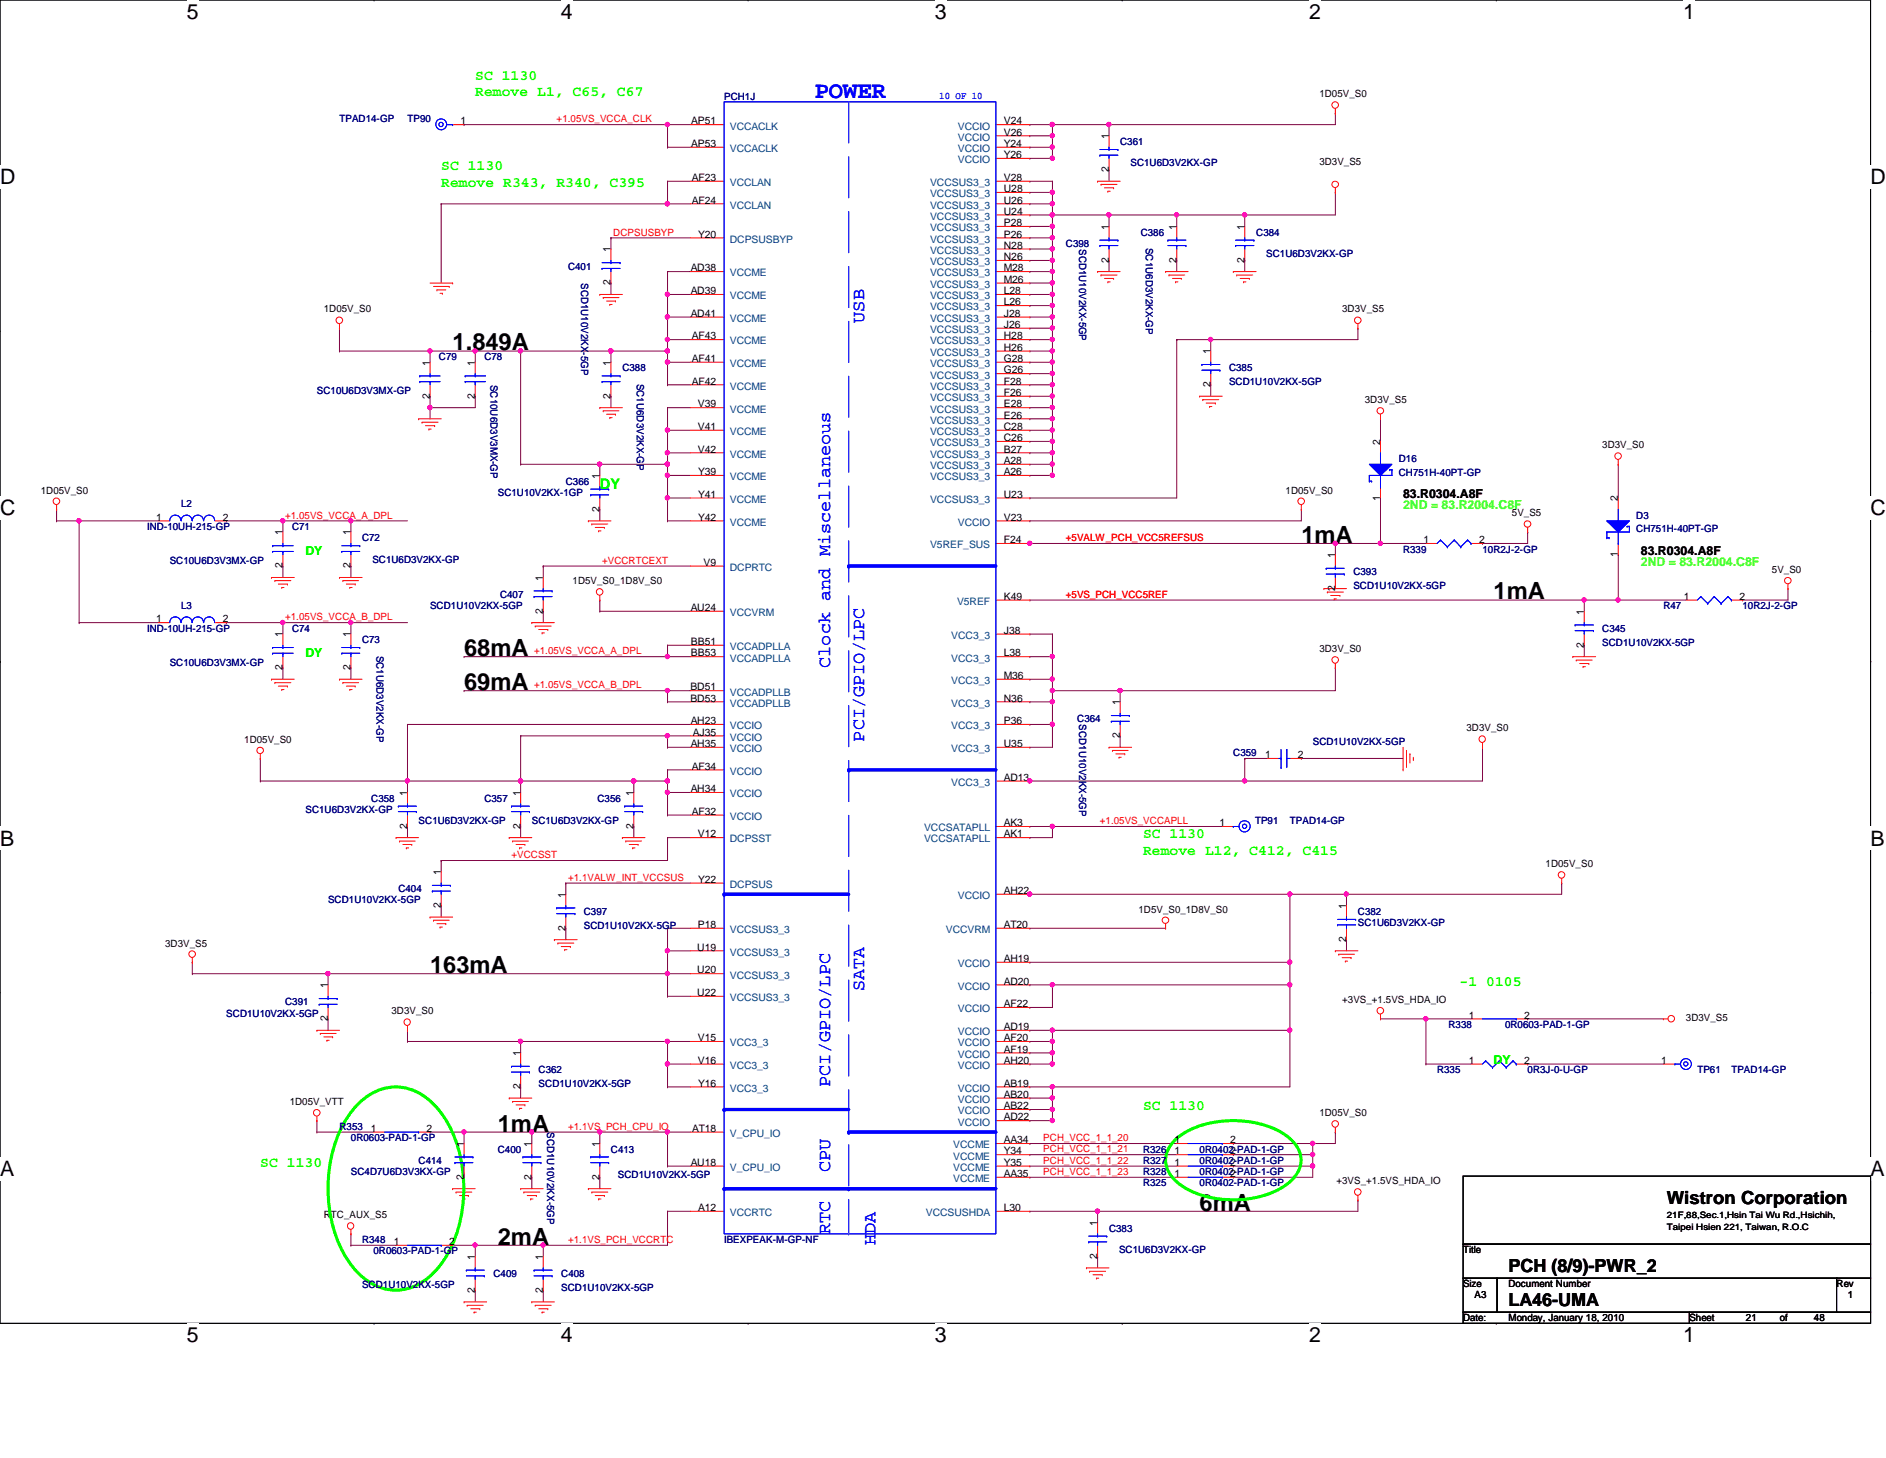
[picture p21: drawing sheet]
<svg xmlns="http://www.w3.org/2000/svg" width="279mm" height="216mm" viewBox="0 0 279 216" stroke-linecap="round" stroke-linejoin="round" font-family="sans-serif">
<defs><g id="words">
<text font-size="3.5" fill="#00f" x="120.7" y="14.6">POWER</text>
<g font-size="3.5">
<text x="67.1" y="51.9">1.849A</text>
<text x="192.8" y="80.4">1mA</text>
<text x="221.3" y="88.8">1mA</text>
<text x="68.7" y="97.2">68mA</text>
<text x="68.7" y="102.2">69mA</text>
<text x="63.7" y="144.1">163mA</text>
<text x="73.7" y="167.6">1mA</text>
<text x="177.7" y="179.3">6mA</text>
<text x="73.7" y="184.3">2mA</text>
</g>
<g font-size="3.1">
<text x="27.7" y="2.8">5</text>
<text x="83.1" y="2.8">4</text>
<text x="138.5" y="2.8">3</text>
<text x="193.9" y="2.8">2</text>
<text x="249.3" y="2.8">1</text>
<text x="0" y="27.3">D</text>
<text x="277.1" y="27.3">D</text>
<text x="0" y="76.2">C</text>
<text x="277.1" y="76.2">C</text>
<text x="0" y="125.2">B</text>
<text x="277.1" y="125.2">B</text>
<text x="0" y="174.2">A</text>
<text x="277.1" y="174.2">A</text>
<text x="27.7" y="198.8">5</text>
<text x="83.1" y="198.8">4</text>
<text x="138.5" y="198.8">3</text>
<text x="193.9" y="198.8">2</text>
<text x="249.3" y="198.8">1</text>
</g>
<g font-size="2.7" fill="#00f">
<text x="128" y="47.8" transform="rotate(-90 128 47.8)">USB</text>
<text x="123" y="98.9" transform="rotate(-90 123 98.9)">Clock and Miscellaneous</text>
<text x="128" y="109.8" transform="rotate(-90 128 109.8)">PCI/GPIO/LPC</text>
<text x="128" y="146.7" transform="rotate(-90 128 146.7)">SATA</text>
<text x="123" y="161" transform="rotate(-90 123 161)">PCI/GPIO/LPC</text>
<text x="123" y="173.5" transform="rotate(-90 123 173.5)">CPU</text>
<text x="123" y="182.7" transform="rotate(-90 123 182.7)">RTC</text>
<text x="129.7" y="184.4" transform="rotate(-90 129.7 184.4)">HDA</text>
</g>
<g font-size="2.7">
<text x="246.9" y="178.3">Wistron Corporation</text>
<text x="223.5" y="188.4">PCH (8/9)-PWR_2</text>
<text x="223.5" y="193.4">LA46-UMA</text>
</g>
<g font-size="2.2" fill="#0f0">
<text x="70.4" y="11.9">SC 1130</text>
<text x="70.4" y="14.3">Remove L1, C65, C67</text>
<text x="65.4" y="25.2">SC 1130</text>
<text x="65.4" y="27.6">Remove R343, R340, C395</text>
<text x="88.9" y="72.4">DY</text>
<text x="169.3" y="124.2">SC 1130</text>
<text x="169.3" y="126.6">Remove L12, C412, C415</text>
<text x="216.2" y="146">-1 0105</text>
<text x="169.3" y="164.4">SC 1130</text>
<text x="38.6" y="172.8">SC 1130</text>
</g>
<g font-size="1.8" fill="#80ff00">
<text x="207.9" y="75.4">2ND = 83.R2004.C8F</text>
<text x="243.1" y="83.8">2ND = 83.R2004.C8F</text>
</g>
<g font-size="1.8">
<text x="207.9" y="73.8">83.R0304.A8F</text>
<text x="243.1" y="82.2">83.R0304.A8F</text>
</g>
<g font-size="1.8" fill="#0f0">
<text x="45.3" y="82.2">DY</text>
<text x="45.3" y="97.2">DY</text>
<text x="221.3" y="157.6">DY</text>
</g>
<g font-size="1.5" fill="#000080">
<text x="107.3" y="14.8">PCH1J</text>
<text x="50.3" y="18.1">TPAD14-GP</text>
<text x="60.4" y="18.1">TP90</text>
<text x="165.9" y="21.5">C361</text>
<text x="167.5" y="24.6">SC1U6D3V2KX-GP</text>
<text x="169" y="34.9">C386</text>
<text x="186.1" y="34.9">C384</text>
<text x="84.2" y="39.9">C401</text>
<text x="86.1" y="41.9" transform="rotate(90 86.1 41.9)">SCD1U10V2KX-5GP</text>
<text x="157.9" y="36.6">C398</text>
<text x="159.9" y="36.9" transform="rotate(90 159.9 36.9)">SCD1U10V2KX-5GP</text>
<text x="169.8" y="36.7" transform="rotate(90 169.8 36.7)">SC1U6D3V2KX-GP</text>
<text x="187.6" y="38.1">SC1U6D3V2KX-GP</text>
<text x="65" y="53.3">C79</text>
<text x="71.8" y="53.3">C78</text>
<text x="46.9" y="58.3">SC10U6D3V3MX-GP</text>
<text x="72.7" y="57" transform="rotate(90 72.7 57)">SC10U6D3V3MX-GP</text>
<text x="92.2" y="55">C388</text>
<text x="94.3" y="56.8" transform="rotate(90 94.3 56.8)">SC1U6D3V2KX-GP</text>
<text x="182.1" y="55">C385</text>
<text x="182.1" y="57">SCD1U10V2KX-5GP</text>
<text x="83.8" y="71.8">C366</text>
<text x="207.2" y="68.4">D16</text>
<text x="207.2" y="70.4">CH751H-40PT-GP</text>
<text x="26.8" y="75.1">L2</text>
<text x="73.7" y="73.4">SC1U10V2KX-1GP</text>
<text x="242.4" y="76.8">D3</text>
<text x="21.8" y="78.5">IND-10UH-215-GP</text>
<text x="25.1" y="83.5">SC10U6D3V3MX-GP</text>
<text x="43.3" y="78.5">C71</text>
<text x="53.6" y="80.1">C72</text>
<text x="55.2" y="83.3">SC1U6D3V2KX-GP</text>
<text x="207.9" y="81.8">R339</text>
<text x="219.6" y="81.8">10R2J-2-GP</text>
<text x="242.4" y="78.8">CH751H-40PT-GP</text>
<text x="74.1" y="88.5">C407</text>
<text x="200.5" y="85.2">C393</text>
<text x="200.5" y="87.2">SCD1U10V2KX-5GP</text>
<text x="21.8" y="93.6">IND-10UH-215-GP</text>
<text x="26.8" y="90.2">L3</text>
<text x="43.3" y="93.6">C74</text>
<text x="53.6" y="95.2">C73</text>
<text x="63.7" y="90.2">SCD1U10V2KX-5GP</text>
<text x="237.4" y="93.6">C345</text>
<text x="237.4" y="95.6">SCD1U10V2KX-5GP</text>
<text x="246.4" y="90.2">R47</text>
<text x="258.1" y="90.2">10R2J-2-GP</text>
<text x="25.1" y="98.6">SC10U6D3V3MX-GP</text>
<text x="55.8" y="97.1" transform="rotate(90 55.8 97.1)">SC1U6D3V2KX-GP</text>
<text x="159.6" y="107">C364</text>
<text x="159.9" y="107.3" transform="rotate(90 159.9 107.3)">SCD1U10V2KX-5GP</text>
<text x="182.7" y="112">C359</text>
<text x="194.5" y="110.3">SCD1U10V2KX-5GP</text>
<text x="55" y="118.7">C358</text>
<text x="71.8" y="118.7">C357</text>
<text x="88.5" y="118.7">C356</text>
<text x="45.3" y="120.4">SC1U6D3V2KX-GP</text>
<text x="62" y="122">SC1U6D3V2KX-GP</text>
<text x="78.8" y="122">SC1U6D3V2KX-GP</text>
<text x="185.9" y="122">TP91</text>
<text x="191.1" y="122">TPAD14-GP</text>
<text x="48.6" y="133.8">SCD1U10V2KX-5GP</text>
<text x="59" y="132.1">C404</text>
<text x="86.5" y="135.5">C397</text>
<text x="86.5" y="137.5">SCD1U10V2KX-5GP</text>
<text x="201.2" y="135.5">C382</text>
<text x="201.2" y="137.2">SC1U6D3V2KX-GP</text>
<text x="42.2" y="148.9">C391</text>
<text x="33.5" y="150.5">SCD1U10V2KX-5GP</text>
<text x="214.6" y="152.2">R338</text>
<text x="223" y="152.2">0R0603-PAD-1-GP</text>
<text x="79.8" y="158.9">C362</text>
<text x="79.8" y="161">SCD1U10V2KX-5GP</text>
<text x="212.9" y="158.9">R335</text>
<text x="226.3" y="158.9">0R3J-0-U-GP</text>
<text x="251.5" y="158.9">TP61</text>
<text x="256.5" y="158.9">TPAD14-GP</text>
<text x="50.3" y="167.3">R353</text>
<text x="81.1" y="167.6" transform="rotate(90 81.1 167.6)">SCD1U10V2KX-5GP</text>
<text x="52" y="169">0R0603-PAD-1-GP</text>
<text x="62" y="172.3">C414</text>
<text x="73.7" y="170.7">C400</text>
<text x="90.5" y="170.7">C413</text>
<text x="169.3" y="172.3">R327</text>
<text x="169.3" y="170.7">R326</text>
<text x="177.7" y="172.3">0R0402-PAD-1-GP</text>
<text x="177.7" y="170.7">0R0402-PAD-1-GP</text>
<text x="52" y="174">SC4D7U6D3V3KX-GP</text>
<text x="91.5" y="174.4">SCD1U10V2KX-5GP</text>
<text x="169.3" y="174">R328</text>
<text x="169.3" y="175.7">R325</text>
<text x="177.7" y="174">0R0402-PAD-1-GP</text>
<text x="177.7" y="175.7">0R0402-PAD-1-GP</text>
<text x="53.6" y="184.1">R348</text>
<text x="55.3" y="185.8">0R0603-PAD-1-GP</text>
<text x="107.3" y="184.1">IBEXPEAK-M-GP-NF</text>
<text x="164.3" y="182.4">C383</text>
<text x="165.8" y="185.6">SC1U6D3V2KX-GP</text>
<text x="53.6" y="190.8">SCD1U10V2KX-5GP</text>
<text x="73.1" y="189.1">C409</text>
<text x="83.1" y="189.1">C408</text>
<text x="83.1" y="191.1">SCD1U10V2KX-5GP</text>
</g>
<text font-size="1.5" fill="#00f" x="139.1" y="14.6">10 OF 10</text>
<g font-size="1.5">
<text x="195.5" y="14.4">1D05V_S0</text>
<text x="68.2" y="18.4">1</text>
<text x="102.4" y="18.4">AP51</text>
<text x="102.4" y="21.8">AP53</text>
<text x="148.7" y="18.4">V24</text>
<text x="148.7" y="20.1">V26</text>
<text x="148.7" y="21.8">Y24</text>
<text x="148.7" y="23.4">Y26</text>
<text x="164.3" y="20.6" transform="rotate(-90 164.3 20.6)">1</text>
<text x="102.5" y="26.8">AF23</text>
<text x="148.7" y="28.4">U28</text>
<text x="148.7" y="26.8">V28</text>
<text x="164.3" y="25.5" transform="rotate(-90 164.3 25.5)">2</text>
<text x="195.5" y="24.5">3D3V_S5</text>
<text x="102.5" y="30.1">AF24</text>
<text x="103.4" y="35.2">Y20</text>
<text x="148.7" y="35.2">P26</text>
<text x="148.7" y="33.5">P28</text>
<text x="148.7" y="31.8">U24</text>
<text x="148.7" y="30.1">U26</text>
<text x="164.3" y="34" transform="rotate(-90 164.3 34)">1</text>
<text x="174.3" y="34" transform="rotate(-90 174.3 34)">1</text>
<text x="184.4" y="34" transform="rotate(-90 184.4 34)">1</text>
<text x="90.5" y="37.4" transform="rotate(-90 90.5 37.4)">1</text>
<text x="102.3" y="40.2">AD38</text>
<text x="148.7" y="41.9">M26</text>
<text x="148.7" y="40.2">M28</text>
<text x="148.7" y="38.5">N26</text>
<text x="148.7" y="36.8">N28</text>
<text x="164.3" y="38.9" transform="rotate(-90 164.3 38.9)">2</text>
<text x="174.3" y="38.9" transform="rotate(-90 174.3 38.9)">2</text>
<text x="184.4" y="38.9" transform="rotate(-90 184.4 38.9)">2</text>
<text x="48" y="46.3">1D05V_S0</text>
<text x="90.5" y="42.2" transform="rotate(-90 90.5 42.2)">2</text>
<text x="102.3" y="43.6">AD39</text>
<text x="102.3" y="46.9">AD41</text>
<text x="148.7" y="46.9">J28</text>
<text x="148.7" y="45.2">L26</text>
<text x="148.7" y="43.6">L28</text>
<text x="198.8" y="46.3">3D3V_S5</text>
<text x="102.5" y="53.6">AF41</text>
<text x="102.5" y="50.2">AF43</text>
<text x="148.7" y="53.6">G28</text>
<text x="148.7" y="51.9">H26</text>
<text x="148.7" y="50.2">H28</text>
<text x="148.7" y="48.6">J26</text>
<text x="179.3" y="52.5" transform="rotate(-90 179.3 52.5)">1</text>
<text x="63.7" y="59" transform="rotate(-90 63.7 59)">2</text>
<text x="63.7" y="54.1" transform="rotate(-90 63.7 54.1)">1</text>
<text x="70.4" y="59" transform="rotate(-90 70.4 59)">2</text>
<text x="70.4" y="54.1" transform="rotate(-90 70.4 54.1)">1</text>
<text x="90.5" y="59" transform="rotate(-90 90.5 59)">2</text>
<text x="90.5" y="54.1" transform="rotate(-90 90.5 54.1)">1</text>
<text x="102.5" y="56.9">AF42</text>
<text x="148.7" y="58.6">F26</text>
<text x="148.7" y="56.9">F28</text>
<text x="148.7" y="55.3">G26</text>
<text x="179.3" y="57.4" transform="rotate(-90 179.3 57.4)">2</text>
<text x="202.2" y="59.7">3D3V_S5</text>
<text x="103.4" y="60.3">V39</text>
<text x="103.4" y="63.7">V41</text>
<text x="148.7" y="65.3">C26</text>
<text x="148.7" y="63.7">C28</text>
<text x="148.7" y="62">E26</text>
<text x="148.7" y="60.3">E28</text>
<text x="204.5" y="65.9" transform="rotate(-90 204.5 65.9)">2</text>
<text x="88.8" y="70.9" transform="rotate(-90 88.8 70.9)">1</text>
<text x="103.4" y="67">V42</text>
<text x="103.4" y="70.4">Y39</text>
<text x="148.7" y="70.4">A26</text>
<text x="148.7" y="68.7">A28</text>
<text x="148.7" y="67">B27</text>
<text x="237.4" y="66.4">3D3V_S0</text>
<text x="6.1" y="73.1">1D05V_S0</text>
<text x="23.1" y="77.1">1</text>
<text x="33" y="77.1">2</text>
<text x="88.8" y="75.8" transform="rotate(-90 88.8 75.8)">2</text>
<text x="103.4" y="73.7">Y41</text>
<text x="103.4" y="77.1">Y42</text>
<text x="148.7" y="73.7">U23</text>
<text x="148.7" y="77.1">V23</text>
<text x="190.5" y="73.1">1D05V_S0</text>
<text x="204.5" y="74.1" transform="rotate(-90 204.5 74.1)">1</text>
<text x="224" y="76.5">5V_S5</text>
<text x="239.7" y="74.3" transform="rotate(-90 239.7 74.3)">2</text>
<text x="41.9" y="79.3" transform="rotate(-90 41.9 79.3)">1</text>
<text x="51.9" y="79.3" transform="rotate(-90 51.9 79.3)">1</text>
<text x="104.2" y="83.8">V9</text>
<text x="148.7" y="80.4">F24</text>
<text x="197.8" y="82.6" transform="rotate(-90 197.8 82.6)">1</text>
<text x="210.9" y="80.4">1</text>
<text x="219.1" y="80.4">2</text>
<text x="239.7" y="82.5" transform="rotate(-90 239.7 82.5)">1</text>
<text x="41.9" y="84.2" transform="rotate(-90 41.9 84.2)">2</text>
<text x="51.9" y="84.2" transform="rotate(-90 51.9 84.2)">2</text>
<text x="80.4" y="86" transform="rotate(-90 80.4 86)">1</text>
<text x="84.8" y="86.5">1D5V_S0_1D8V_S0</text>
<text x="148.7" y="88.8">K49</text>
<text x="197.8" y="87.5" transform="rotate(-90 197.8 87.5)">2</text>
<text x="249.4" y="88.8">1</text>
<text x="257.7" y="88.8">2</text>
<text x="262.5" y="84.8">5V_S0</text>
<text x="23.1" y="92.2">1</text>
<text x="33" y="92.2">2</text>
<text x="41.9" y="94.4" transform="rotate(-90 41.9 94.4)">1</text>
<text x="51.9" y="94.4" transform="rotate(-90 51.9 94.4)">1</text>
<text x="80.4" y="90.9" transform="rotate(-90 80.4 90.9)">2</text>
<text x="102.3" y="90.5">AU24</text>
<text x="102.4" y="95.5">BB51</text>
<text x="148.7" y="93.9">J38</text>
<text x="234.7" y="95.9" transform="rotate(-90 234.7 95.9)">2</text>
<text x="234.7" y="91" transform="rotate(-90 234.7 91)">1</text>
<text x="41.9" y="99.3" transform="rotate(-90 41.9 99.3)">2</text>
<text x="51.9" y="99.3" transform="rotate(-90 51.9 99.3)">2</text>
<text x="102.4" y="97.2">BB53</text>
<text x="148.7" y="97.2">L38</text>
<text x="148.7" y="100.5">M36</text>
<text x="195.5" y="96.6">3D3V_S0</text>
<text x="102.3" y="102.2">BD51</text>
<text x="102.3" y="103.9">BD53</text>
<text x="102.3" y="107.2">AH23</text>
<text x="148.7" y="103.9">N36</text>
<text x="148.7" y="107.2">P36</text>
<text x="165.9" y="104.4" transform="rotate(-90 165.9 104.4)">1</text>
<text x="36.2" y="110">1D05V_S0</text>
<text x="102.3" y="110.6">AH35</text>
<text x="102.5" y="114">AF34</text>
<text x="102.7" y="108.9">AJ35</text>
<text x="148.7" y="110.6">U35</text>
<text x="165.9" y="109.3" transform="rotate(-90 165.9 109.3)">2</text>
<text x="187.4" y="112.3">1</text>
<text x="192.3" y="112.3">2</text>
<text x="217.3" y="108.3">3D3V_S0</text>
<text x="60.3" y="117.9" transform="rotate(-90 60.3 117.9)">1</text>
<text x="77.1" y="117.9" transform="rotate(-90 77.1 117.9)">1</text>
<text x="93.9" y="117.9" transform="rotate(-90 93.9 117.9)">1</text>
<text x="102.3" y="117.3">AH34</text>
<text x="148.7" y="115.6">AD13</text>
<text x="60.3" y="122.7" transform="rotate(-90 60.3 122.7)">2</text>
<text x="77.1" y="122.7" transform="rotate(-90 77.1 122.7)">2</text>
<text x="93.9" y="122.7" transform="rotate(-90 93.9 122.7)">2</text>
<text x="102.5" y="120.6">AF32</text>
<text x="103.4" y="124">V12</text>
<text x="148.7" y="124">AK1</text>
<text x="148.7" y="122.3">AK3</text>
<text x="180.7" y="122.3">1</text>
<text x="65.3" y="129.6" transform="rotate(-90 65.3 129.6)">1</text>
<text x="103.4" y="130.7">Y22</text>
<text x="229" y="128.4">1D05V_S0</text>
<text x="65.3" y="134.5" transform="rotate(-90 65.3 134.5)">2</text>
<text x="83.8" y="137.8" transform="rotate(-90 83.8 137.8)">2</text>
<text x="83.8" y="132.9" transform="rotate(-90 83.8 132.9)">1</text>
<text x="103.4" y="137.4">P18</text>
<text x="148.7" y="132.4">AH22</text>
<text x="148.7" y="137.4">AT20</text>
<text x="168.7" y="135.1">1D5V_S0_1D8V_S0</text>
<text x="199.4" y="134.6" transform="rotate(-90 199.4 134.6)">1</text>
<text x="24.5" y="140.2">3D3V_S5</text>
<text x="103.3" y="140.8">U19</text>
<text x="148.7" y="142.5">AH19</text>
<text x="199.4" y="139.5" transform="rotate(-90 199.4 139.5)">2</text>
<text x="48.6" y="146.3" transform="rotate(-90 48.6 146.3)">1</text>
<text x="103.3" y="144.1">U20</text>
<text x="103.3" y="147.5">U22</text>
<text x="148.7" y="145.8">AD20</text>
<text x="148.7" y="149.1">AF22</text>
<text x="198.8" y="148.5">+3VS_+1.5VS_HDA_IO</text>
<text x="48.6" y="151.2" transform="rotate(-90 48.6 151.2)">2</text>
<text x="58" y="150.2">3D3V_S0</text>
<text x="103.4" y="154.2">V15</text>
<text x="148.7" y="152.5">AD19</text>
<text x="148.7" y="154.2">AF20</text>
<text x="148.7" y="155.9">AF19</text>
<text x="217.6" y="150.8">1</text>
<text x="225.8" y="150.8">2</text>
<text x="249.8" y="151.2">3D3V_S5</text>
<text x="77.1" y="161.3" transform="rotate(-90 77.1 161.3)">2</text>
<text x="77.1" y="156.4" transform="rotate(-90 77.1 156.4)">1</text>
<text x="103.4" y="157.5">V16</text>
<text x="103.4" y="160.9">Y16</text>
<text x="148.7" y="157.5">AH20</text>
<text x="148.7" y="160.9">AB19</text>
<text x="217.6" y="157.5">1</text>
<text x="225.8" y="157.5">2</text>
<text x="246.1" y="157.5">1</text>
<text x="42.9" y="163.6">1D05V_VTT</text>
<text x="54.9" y="167.6">1</text>
<text x="63.2" y="167.6">2</text>
<text x="102.5" y="167.6">AT18</text>
<text x="148.7" y="165.9">AD22</text>
<text x="148.7" y="162.6">AB20</text>
<text x="148.7" y="164.3">AB22</text>
<text x="195.5" y="165.3">1D05V_S0</text>
<text x="68.7" y="169.8" transform="rotate(-90 68.7 169.8)">1</text>
<text x="78.7" y="169.8" transform="rotate(-90 78.7 169.8)">1</text>
<text x="88.8" y="169.8" transform="rotate(-90 88.8 169.8)">1</text>
<text x="102.3" y="172.6">AU18</text>
<text x="148.7" y="169.3">AA34</text>
<text x="148.7" y="170.9">Y34</text>
<text x="148.7" y="172.6">Y35</text>
<text x="174" y="172.6">1</text>
<text x="174" y="170.9">1</text>
<text x="174" y="169.3">1</text>
<text x="182.2" y="172.6">2</text>
<text x="182.2" y="170.9">2</text>
<text x="182.2" y="169.3">2</text>
<text x="68.7" y="174.7" transform="rotate(-90 68.7 174.7)">2</text>
<text x="78.7" y="174.7" transform="rotate(-90 78.7 174.7)">2</text>
<text x="88.8" y="174.7" transform="rotate(-90 88.8 174.7)">2</text>
<text x="103.4" y="179.3">A12</text>
<text x="148.7" y="179.3">L30</text>
<text x="148.7" y="174.3">AA35</text>
<text x="174" y="174.3">1</text>
<text x="182.2" y="174.3">2</text>
<text x="198" y="175.3">+3VS_+1.5VS_HDA_IO</text>
<text x="48" y="180.4">RTC_AUX_S5</text>
<text x="58.3" y="184.4">1</text>
<text x="66.5" y="184.4">2</text>
<text x="162.6" y="181.5" transform="rotate(-90 162.6 181.5)">1</text>
<text x="216.7" y="185.6">Title</text>
<text x="70.4" y="191.5" transform="rotate(-90 70.4 191.5)">2</text>
<text x="70.4" y="186.6" transform="rotate(-90 70.4 186.6)">1</text>
<text x="80.4" y="191.5" transform="rotate(-90 80.4 191.5)">2</text>
<text x="80.4" y="186.6" transform="rotate(-90 80.4 186.6)">1</text>
<text x="162.6" y="186.4" transform="rotate(-90 162.6 186.4)">2</text>
<text x="216.7" y="190.6">Size</text>
<text x="223.5" y="190.6">Document Number</text>
<text x="272.1" y="190.6">Rev</text>
<text x="216.7" y="195.7">Date:</text>
<text x="218.4" y="192.3">A3</text>
<text x="223.5" y="195.7">Monday, January 18, 2010</text>
<text x="250.3" y="195.7">Sheet</text>
<text x="258.7" y="195.7">21</text>
<text x="263.7" y="195.7">of</text>
<text x="268.7" y="195.7">48</text>
<text x="273.8" y="192.3">1</text>
</g>
<g font-size="1.5" fill="#f00">
<text x="82.5" y="18.1">+1.05VS_VCCA_CLK</text>
<text x="90.8" y="34.9">DCPSUSBYP</text>
<text x="42.2" y="76.8">+1.05VS_VCCA_A_DPL</text>
<text x="89.2" y="83.5">+VCCRTCEXT</text>
<text x="157.9" y="80.1">+5VALW_PCH_VCC5REFSUS</text>
<text x="157.9" y="88.5">+5VS_PCH_VCC5REF</text>
<text x="42.2" y="91.9">+1.05VS_VCCA_B_DPL</text>
<text x="79.1" y="96.9">+1.05VS_VCCA_A_DPL</text>
<text x="79.1" y="101.9">+1.05VS_VCCA_B_DPL</text>
<text x="162.9" y="122">+1.05VS_VCCAPLL</text>
<text x="75.8" y="127.1">+VCCSST</text>
<text x="84.2" y="130.4">+1.1VALW_INT_VCCSUS</text>
<text x="84.2" y="167.3">+1.1VS_PCH_CPU_IO</text>
<text x="154.6" y="172.3">PCH_VCC_1_1_22</text>
<text x="154.6" y="174">PCH_VCC_1_1_23</text>
<text x="154.6" y="169">PCH_VCC_1_1_20</text>
<text x="154.6" y="170.6">PCH_VCC_1_1_21</text>
<text x="84.2" y="184.1">+1.1VS_PCH_VCCRTC</text>
</g>
<g font-size="1.5" fill="#004080">
<text x="108.1" y="19.2">VCCACLK</text>
<text x="108.1" y="22.5">VCCACLK</text>
<text x="141.9" y="19.2">VCCIO</text>
<text x="141.9" y="20.8">VCCIO</text>
<text x="141.9" y="22.5">VCCIO</text>
<text x="108.1" y="27.6">VCCLAN</text>
<text x="137.8" y="29.2">VCCSUS3_3</text>
<text x="137.8" y="27.6">VCCSUS3_3</text>
<text x="141.9" y="24.2">VCCIO</text>
<text x="108.1" y="35.9">DCPSUSBYP</text>
<text x="108.1" y="30.9">VCCLAN</text>
<text x="137.8" y="35.9">VCCSUS3_3</text>
<text x="137.8" y="34.2">VCCSUS3_3</text>
<text x="137.8" y="32.6">VCCSUS3_3</text>
<text x="137.8" y="30.9">VCCSUS3_3</text>
<text x="108.1" y="40.9">VCCME</text>
<text x="137.8" y="40.9">VCCSUS3_3</text>
<text x="137.8" y="39.3">VCCSUS3_3</text>
<text x="137.8" y="37.6">VCCSUS3_3</text>
<text x="108.1" y="44.3">VCCME</text>
<text x="108.1" y="47.7">VCCME</text>
<text x="137.8" y="47.7">VCCSUS3_3</text>
<text x="137.8" y="46">VCCSUS3_3</text>
<text x="137.8" y="44.3">VCCSUS3_3</text>
<text x="137.8" y="42.6">VCCSUS3_3</text>
<text x="108.1" y="51">VCCME</text>
<text x="137.8" y="52.7">VCCSUS3_3</text>
<text x="137.8" y="51">VCCSUS3_3</text>
<text x="137.8" y="49.3">VCCSUS3_3</text>
<text x="108.1" y="54.4">VCCME</text>
<text x="108.1" y="57.7">VCCME</text>
<text x="137.8" y="59.4">VCCSUS3_3</text>
<text x="137.8" y="57.7">VCCSUS3_3</text>
<text x="137.8" y="56">VCCSUS3_3</text>
<text x="137.8" y="54.4">VCCSUS3_3</text>
<text x="108.1" y="61.1">VCCME</text>
<text x="108.1" y="64.4">VCCME</text>
<text x="137.8" y="64.4">VCCSUS3_3</text>
<text x="137.8" y="62.7">VCCSUS3_3</text>
<text x="137.8" y="61.1">VCCSUS3_3</text>
<text x="108.1" y="67.8">VCCME</text>
<text x="108.1" y="71.1">VCCME</text>
<text x="137.8" y="71.1">VCCSUS3_3</text>
<text x="137.8" y="69.5">VCCSUS3_3</text>
<text x="137.8" y="67.8">VCCSUS3_3</text>
<text x="137.8" y="66.1">VCCSUS3_3</text>
<text x="108.1" y="74.5">VCCME</text>
<text x="108.1" y="77.9">VCCME</text>
<text x="137.8" y="74.5">VCCSUS3_3</text>
<text x="141.9" y="77.9">VCCIO</text>
<text x="137.8" y="81.2">V5REF_SUS</text>
<text x="108.1" y="84.5">DCPRTC</text>
<text x="141.8" y="89.6">V5REF</text>
<text x="108.1" y="91.2">VCCVRM</text>
<text x="140.9" y="94.6">VCC3_3</text>
<text x="108.1" y="98">VCCADPLLA</text>
<text x="108.1" y="96.3">VCCADPLLA</text>
<text x="140.9" y="98">VCC3_3</text>
<text x="140.9" y="101.3">VCC3_3</text>
<text x="108.1" y="103">VCCADPLLB</text>
<text x="108.1" y="104.6">VCCADPLLB</text>
<text x="108.1" y="108">VCCIO</text>
<text x="140.9" y="104.6">VCC3_3</text>
<text x="140.9" y="108">VCC3_3</text>
<text x="108.1" y="109.7">VCCIO</text>
<text x="108.1" y="111.4">VCCIO</text>
<text x="140.9" y="111.4">VCC3_3</text>
<text x="108.1" y="114.7">VCCIO</text>
<text x="108.1" y="118.1">VCCIO</text>
<text x="140.9" y="116.4">VCC3_3</text>
<text x="108.1" y="121.4">VCCIO</text>
<text x="108.1" y="124.8">DCPSST</text>
<text x="136.9" y="124.8">VCCSATAPLL</text>
<text x="136.9" y="123.1">VCCSATAPLL</text>
<text x="108.1" y="131.5">DCPSUS</text>
<text x="141.9" y="133.1">VCCIO</text>
<text x="108.1" y="138.2">VCCSUS3_3</text>
<text x="108.1" y="141.5">VCCSUS3_3</text>
<text x="140.1" y="138.2">VCCVRM</text>
<text x="141.9" y="143.2">VCCIO</text>
<text x="108.1" y="144.9">VCCSUS3_3</text>
<text x="108.1" y="148.3">VCCSUS3_3</text>
<text x="141.9" y="146.6">VCCIO</text>
<text x="141.9" y="149.9">VCCIO</text>
<text x="108.1" y="154.9">VCC3_3</text>
<text x="141.9" y="153.3">VCCIO</text>
<text x="141.9" y="154.9">VCCIO</text>
<text x="108.1" y="158.3">VCC3_3</text>
<text x="108.1" y="161.7">VCC3_3</text>
<text x="141.9" y="156.6">VCCIO</text>
<text x="141.9" y="158.3">VCCIO</text>
<text x="141.9" y="161.7">VCCIO</text>
<text x="141.9" y="166.7">VCCIO</text>
<text x="141.9" y="163.3">VCCIO</text>
<text x="141.9" y="165">VCCIO</text>
<text x="108.1" y="168.4">V_CPU_IO</text>
<text x="108.1" y="173.4">V_CPU_IO</text>
<text x="141.2" y="170.1">VCCME</text>
<text x="141.2" y="171.7">VCCME</text>
<text x="141.2" y="173.4">VCCME</text>
<text x="141.2" y="175">VCCME</text>
<text x="108.1" y="180.1">VCCRTC</text>
<text x="137.2" y="180.1">VCCSUSHDA</text>
</g>
<g font-size="1.3">
<text x="246.9" y="180.4">21F,88,Sec.1,Hsin Tai Wu Rd.,Hsichih,</text>
<text x="246.9" y="182.1">Taipei Hsien 221, Taiwan, R.O.C</text>
</g>
</g></defs>
<path d="M0 0h277.1v196h-277.1z" fill="none" stroke="#000" stroke-width=".15"/>
<g fill="#fff">
<path d="M27.7 0h1.7v3.5h-1.7z"/>
<path d="M27.7 196h1.7v3.4h-1.7z"/>
</g>
<path d="M55.4 0h.1M55.4 196h.1" fill="none" stroke="#000" stroke-width=".15"/>
<g fill="#fff">
<path d="M83.1 0h1.7v3.5h-1.7z"/>
<path d="M83.1 196h1.7v3.4h-1.7z"/>
</g>
<path d="M110.8 0h.1M110.8 196h.1" fill="none" stroke="#000" stroke-width=".15"/>
<g fill="#fff">
<path d="M138.5 0h1.8v3.5h-1.8z"/>
<path d="M138.5 196h1.8v3.4h-1.8z"/>
</g>
<path d="M166.2 0h.1M166.2 196h.1" fill="none" stroke="#000" stroke-width=".15"/>
<g fill="#fff">
<path d="M193.9 0h1.8v3.5h-1.8z"/>
<path d="M193.9 196h1.8v3.4h-1.8z"/>
</g>
<path d="M221.7 0h.1M221.7 196h.1" fill="none" stroke="#000" stroke-width=".15"/>
<g fill="#fff">
<path d="M249.3 0h1.8v3.5h-1.8z"/>
<path d="M249.3 196h1.8v3.4h-1.8z"/>
<path d="M0 24.5h2.2v3.4h-2.2z"/>
<path d="M277.1 24.5h2.3v3.4h-2.3z"/>
<path d="M0 73.4h2.2v3.5h-2.2z"/>
<path d="M277.1 73.4h2.3v3.5h-2.3z"/>
</g>
<path d="M0 49h.1M277.1 49h.1" fill="none" stroke="#000" stroke-width=".15"/>
<g fill="#fff">
<path d="M0 122.4h2.1v3.5h-2.1z"/>
<path d="M277.1 122.4h2.1v3.5h-2.1z"/>
</g>
<path d="M0 98h.1M277.1 98h.1" fill="none" stroke="#000" stroke-width=".15"/>
<g fill="#fff">
<path d="M0 171.4h2.1v3.5h-2.1z"/>
<path d="M277.1 171.4h2.1v3.5h-2.1z"/>
</g>
<path d="M0 146.9h.1M277.1 146.9h.1" fill="none" stroke="#000" stroke-width=".15"/>
<path d="M179.4 57h.1M179.4 50.3h.1M179.4 50.3v1.7M179.4 57v1.7M78.8 174.3h.1M78.8 174.3v1.7" fill="none" stroke="#800040" stroke-width=".15"/>
<circle cx="179.3" cy="50.3" r=".32" fill="#f0f"/>
<circle cx="179.3" cy="50.3" r=".32" fill="none" stroke="#f0f" stroke-width=".15"/>
<path d="M174.3 50.3h.1M174.3 50.3v23.4M179.4 50.3h.1M201.2 48.6h.1M201.2 48.6v1.7h-26.9M239.7 82.1h.1M239.7 88.9h.1M239.7 82.1v6.8M239.7 88.9h10.1" fill="none" stroke="#800040" stroke-width=".15"/>
<circle cx="239.7" cy="88.8" r=".32" fill="#f0f"/>
<circle cx="239.7" cy="88.8" r=".32" fill="none" stroke="#f0f" stroke-width=".15"/>
<path d="M8.4 75.4h.1M8.4 75.4v1.7M152.6 65.4h.1M152.6 65.4h3.3M155.9 65.4h.1M155.9 65.4v1.7" fill="none" stroke="#800040" stroke-width=".15"/>
<circle cx="155.9" cy="65.3" r=".32" fill="#f0f"/>
<circle cx="155.9" cy="65.3" r=".32" fill="none" stroke="#f0f" stroke-width=".15"/>
<path d="M165.9 102.3h.1M165.9 102.3v1.6M77.1 154.2h.1M77.1 154.2v1.7" fill="none" stroke="#800040" stroke-width=".15"/>
<circle cx="77.1" cy="154.2" r=".32" fill="#f0f"/>
<circle cx="77.1" cy="154.2" r=".32" fill="none" stroke="#f0f" stroke-width=".15"/>
<path d="M60.4 115.7h.1M60.4 115.7h16.7M77.1 109h.1M77.1 109h21.8M98.9 110.7h.1M98.9 109h.1M98.9 110.7h3.4M98.9 109v1.7M152.6 161h.1M152.6 161h3.3" fill="none" stroke="#800040" stroke-width=".15"/>
<circle cx="77.1" cy="115.6" r=".32" fill="#f0f"/>
<circle cx="77.1" cy="115.6" r=".32" fill="none" stroke="#f0f" stroke-width=".15"/>
<circle cx="60.3" cy="115.6" r=".32" fill="#f0f"/>
<circle cx="60.3" cy="115.6" r=".32" fill="none" stroke="#f0f" stroke-width=".15"/>
<path d="M152.6 31.8h.1M152.6 31.8h3.3M155.9 31.8h.1M155.9 31.8v1.7M33.5 77.1h.1M33.5 77.1h8.4M41.9 77.1h.1M41.9 77.1v1.7M38.6 112.3h.1M38.6 112.3v3.4" fill="none" stroke="#800040" stroke-width=".15"/>
<circle cx="155.9" cy="31.8" r=".32" fill="#f0f"/>
<circle cx="155.9" cy="31.8" r=".32" fill="none" stroke="#f0f" stroke-width=".15"/>
<g fill="none" stroke="#800040" stroke-width=".15">
<path d="M174.3 38.6h.1M174.3 38.6v1.6M98.9 40.2h.1M98.9 57h.1M98.9 40.2v3.4M98.9 57h3.4M152.6 43.6h.1M152.6 43.6h3.3M155.9 43.6h.1M155.9 43.6v1.7M152.6 77.1h.1M152.6 77.1h40.2"/>
<path d="M155.9 93.9h.1M155.9 93.9v3.3M60.4 115.7h.1M60.4 115.7v1.6M46.9 167.6h.1M46.9 167.6h8.4M70.4 191.1h.1M70.4 191.1v1.7"/>
</g>
<circle cx="155.9" cy="43.6" r=".32" fill="#f0f"/>
<circle cx="155.9" cy="43.6" r=".32" fill="none" stroke="#f0f" stroke-width=".15"/>
<path d="M98.9 73.7h.1M98.9 73.7h3.4" fill="none" stroke="#800040" stroke-width=".15"/>
<circle cx="98.9" cy="73.7" r=".32" fill="#f0f"/>
<circle cx="98.9" cy="73.7" r=".32" fill="none" stroke="#f0f" stroke-width=".15"/>
<path d="M152.6 20.1h.1M152.6 20.1h3.3M155.9 21.8h.1M155.9 21.8v1.7M98.9 73.7h.1M98.9 73.7v3.4M98.9 120.7h.1M98.9 120.7h3.4M152.6 124h.1M155.9 122.4h.1M155.9 122.4v1.6h-3.3" fill="none" stroke="#800040" stroke-width=".15"/>
<circle cx="155.9" cy="23.4" r=".32" fill="#f0f"/>
<circle cx="155.9" cy="23.4" r=".32" fill="none" stroke="#f0f" stroke-width=".15"/>
<circle cx="155.9" cy="21.8" r=".32" fill="#f0f"/>
<circle cx="155.9" cy="21.8" r=".32" fill="none" stroke="#f0f" stroke-width=".15"/>
<g fill="none" stroke="#800040" stroke-width=".15">
<path d="M98.9 26.8h.1M98.9 26.8v3.4M98.9 26.8h3.4M90.5 41.9h.1M90.5 41.9v1.7M152.6 55.3h.1M152.6 55.3h3.3M155.9 55.3h.1M155.9 55.3v1.7M83.8 137.5h.1M83.8 137.5v1.6M98.9 137.5h.1"/>
<path d="M98.9 137.5h3.4M98.9 157.6h.1M98.9 157.6v3.4M155.9 152.6h.1M191.1 145.8h.1M191.1 145.8v6.8h-35.2M98.9 161h.1M98.9 161h3.4"/>
</g>
<circle cx="155.9" cy="55.3" r=".32" fill="#f0f"/>
<circle cx="155.9" cy="55.3" r=".32" fill="none" stroke="#f0f" stroke-width=".15"/>
<g fill="none" stroke="#800040" stroke-width=".15">
<path d="M90.5 58.7h.1M90.5 58.7v1.7M258.1 88.9h.1M258.1 88.9h6.8M28.5 142.5h.1M28.5 142.5v1.7M68.7 167.6h.1M68.7 167.6v1.7M68.7 167.6h10.1M78.8 167.6h.1M78.8 167.6v1.7M197.8 167.6h.1"/>
<path d="M197.8 167.6v1.7"/>
</g>
<circle cx="68.7" cy="167.6" r=".32" fill="#f0f"/>
<circle cx="68.7" cy="167.6" r=".32" fill="none" stroke="#f0f" stroke-width=".15"/>
<path d="M152.6 67.1h.1M152.6 67.1h3.3M155.9 68.7h.1M155.9 68.7v1.7M239.7 68.7h.1M239.7 68.7v5M98.9 179.4h.1M98.9 179.4h3.4" fill="none" stroke="#800040" stroke-width=".15"/>
<circle cx="155.9" cy="70.4" r=".32" fill="#f0f"/>
<circle cx="155.9" cy="70.4" r=".32" fill="none" stroke="#f0f" stroke-width=".15"/>
<circle cx="155.9" cy="68.7" r=".32" fill="#f0f"/>
<circle cx="155.9" cy="68.7" r=".32" fill="none" stroke="#f0f" stroke-width=".15"/>
<path d="M70.4 58.7h.1M70.4 58.7v1.7h-6.7M63.7 60.4h.1" fill="none" stroke="#800040" stroke-width=".15"/>
<circle cx="63.7" cy="60.3" r=".32" fill="#f0f"/>
<circle cx="63.7" cy="60.3" r=".32" fill="none" stroke="#f0f" stroke-width=".15"/>
<path d="M98.9 53.6h.1M98.9 53.6h3.4M98.9 53.6v3.4M63.7 60.4h.1M63.7 60.4v1.6M41.9 83.8h.1M41.9 83.8v1.7" fill="none" stroke="#800040" stroke-width=".15"/>
<circle cx="98.9" cy="53.6" r=".32" fill="#f0f"/>
<circle cx="98.9" cy="53.6" r=".32" fill="none" stroke="#f0f" stroke-width=".15"/>
<path d="M152.6 33.5h.1M152.6 33.5h3.3M155.9 33.5h.1M155.9 33.5v1.7" fill="none" stroke="#800040" stroke-width=".15"/>
<circle cx="155.9" cy="33.5" r=".32" fill="#f0f"/>
<circle cx="155.9" cy="33.5" r=".32" fill="none" stroke="#f0f" stroke-width=".15"/>
<path d="M192.8 112.3h.1M192.8 112.3h15.1M155.9 161h.1M155.9 161v1.6" fill="none" stroke="#800040" stroke-width=".15"/>
<circle cx="155.9" cy="160.9" r=".32" fill="#f0f"/>
<circle cx="155.9" cy="160.9" r=".32" fill="none" stroke="#f0f" stroke-width=".15"/>
<path d="M65.4 30.2h.1M65.4 30.2h33.5M192.8 75.4h.1M192.8 75.4v1.7" fill="none" stroke="#800040" stroke-width=".15"/>
<circle cx="98.9" cy="30.2" r=".32" fill="#f0f"/>
<circle cx="98.9" cy="30.2" r=".32" fill="none" stroke="#f0f" stroke-width=".15"/>
<path d="M88.9 75.4h.1M88.9 68.7h.1M88.9 68.7v1.7M88.9 75.4v1.7M88.9 68.7h10M182.7 174.3h.1M182.7 174.3h11.8M162.6 186.1h.1M162.6 186.1v1.6" fill="none" stroke="#800040" stroke-width=".15"/>
<circle cx="98.9" cy="68.7" r=".32" fill="#f0f"/>
<circle cx="98.9" cy="68.7" r=".32" fill="none" stroke="#f0f" stroke-width=".15"/>
<circle cx="88.8" cy="68.7" r=".32" fill="#f0f"/>
<circle cx="88.8" cy="68.7" r=".32" fill="none" stroke="#f0f" stroke-width=".15"/>
<path d="M77.1 52h.1M77.1 52h13.4M152.6 110.7h.1M152.6 110.7h3.3" fill="none" stroke="#800040" stroke-width=".15"/>
<circle cx="90.5" cy="52" r=".32" fill="#f0f"/>
<circle cx="90.5" cy="52" r=".32" fill="none" stroke="#f0f" stroke-width=".15"/>
<circle cx="77.1" cy="52" r=".32" fill="#f0f"/>
<circle cx="77.1" cy="52" r=".32" fill="none" stroke="#f0f" stroke-width=".15"/>
<path d="M98.9 117.3h.1M98.9 117.3h3.4M98.9 117.3v3.4" fill="none" stroke="#800040" stroke-width=".15"/>
<circle cx="98.9" cy="117.3" r=".32" fill="#f0f"/>
<circle cx="98.9" cy="117.3" r=".32" fill="none" stroke="#f0f" stroke-width=".15"/>
<path d="M152.6 45.3h.1M152.6 45.3h3.3M155.9 45.3h.1M155.9 45.3v1.6" fill="none" stroke="#800040" stroke-width=".15"/>
<circle cx="155.9" cy="45.2" r=".32" fill="#f0f"/>
<circle cx="155.9" cy="45.2" r=".32" fill="none" stroke="#f0f" stroke-width=".15"/>
<path d="M197.8 16.8h.1M197.8 16.8v1.7M174.3 31.8h.1M174.3 31.8v1.7M98.9 115.7h.1M98.9 115.7v1.6" fill="none" stroke="#800040" stroke-width=".15"/>
<circle cx="98.9" cy="115.6" r=".32" fill="#f0f"/>
<circle cx="98.9" cy="115.6" r=".32" fill="none" stroke="#f0f" stroke-width=".15"/>
<path d="M98.9 46.9h.1M98.9 46.9v3.4" fill="none" stroke="#800040" stroke-width=".15"/>
<circle cx="98.9" cy="46.9" r=".32" fill="#f0f"/>
<circle cx="98.9" cy="46.9" r=".32" fill="none" stroke="#f0f" stroke-width=".15"/>
<path d="M98.9 140.8h.1M98.9 140.8v3.4" fill="none" stroke="#800040" stroke-width=".15"/>
<circle cx="98.9" cy="140.8" r=".32" fill="#f0f"/>
<circle cx="98.9" cy="140.8" r=".32" fill="none" stroke="#f0f" stroke-width=".15"/>
<path d="M98.9 52h.1M98.9 52v1.6" fill="none" stroke="#800040" stroke-width=".15"/>
<circle cx="98.9" cy="52" r=".32" fill="#f0f"/>
<circle cx="98.9" cy="52" r=".32" fill="none" stroke="#f0f" stroke-width=".15"/>
<path d="M98.9 68.7h.1M98.9 68.7v1.7M77.1 109h.1M77.1 109v6.7" fill="none" stroke="#800040" stroke-width=".15"/>
<circle cx="98.9" cy="68.7" r=".32" fill="#f0f"/>
<circle cx="98.9" cy="68.7" r=".32" fill="none" stroke="#f0f" stroke-width=".15"/>
<path d="M152.6 21.8h.1M152.6 21.8h3.3M98.9 157.6h.1M98.9 157.6h3.4" fill="none" stroke="#800040" stroke-width=".15"/>
<circle cx="98.9" cy="157.5" r=".32" fill="#f0f"/>
<circle cx="98.9" cy="157.5" r=".32" fill="none" stroke="#f0f" stroke-width=".15"/>
<path d="M90.5 52h.1M90.5 52v1.6M98.9 97.2h.1M98.9 97.2h3.4M83.8 130.8h.1M83.8 130.8v1.6M98.9 137.5h.1M98.9 137.5v3.3M98.9 154.2h.1M98.9 154.2v3.4M152.6 172.7h.1M152.6 172.7h21.7" fill="none" stroke="#800040" stroke-width=".15"/>
<circle cx="98.9" cy="97.2" r=".32" fill="#f0f"/>
<circle cx="98.9" cy="97.2" r=".32" fill="none" stroke="#f0f" stroke-width=".15"/>
<path d="M152.6 57h.1M152.6 57h3.3M155.9 57h.1M155.9 57v1.7" fill="none" stroke="#800040" stroke-width=".15"/>
<circle cx="155.9" cy="57" r=".32" fill="#f0f"/>
<circle cx="155.9" cy="57" r=".32" fill="none" stroke="#f0f" stroke-width=".15"/>
<path d="M191.1 152.6h.1M191.1 152.6v8.4h-35.2M155.9 161h.1" fill="none" stroke="#800040" stroke-width=".15"/>
<circle cx="191.1" cy="152.5" r=".32" fill="#f0f"/>
<circle cx="191.1" cy="152.5" r=".32" fill="none" stroke="#f0f" stroke-width=".15"/>
<g fill="none" stroke="#800040" stroke-width=".15">
<path d="M164.3 18.5h.1M164.3 18.5h33.5M152.6 26.8h.1M152.6 26.8h3.3M184.4 38.6h.1M184.4 38.6v1.6M98.9 50.3h.1M98.9 50.3v1.7M98.9 50.3h3.4M264.9 87.2h.1M264.9 87.2v1.7M219.6 110.7h.1"/>
<path d="M219.6 110.7v5M60.4 122.4h.1M60.4 122.4v1.6M77.1 122.4h.1M77.1 122.4v1.6M152.6 137.5h.1M152.6 137.5h20.1M60.4 154.2h.1M60.4 154.2h16.7M88.9 174.3h.1M88.9 174.3v1.7M98.9 179.4h.1"/>
<path d="M98.9 179.4v5"/>
</g>
<circle cx="98.9" cy="50.3" r=".32" fill="#f0f"/>
<circle cx="98.9" cy="50.3" r=".32" fill="none" stroke="#f0f" stroke-width=".15"/>
<path d="M41.9 77.1h.1M41.9 77.1h10.1M52 77.1h.1M52 77.1v1.7" fill="none" stroke="#800040" stroke-width=".15"/>
<circle cx="41.9" cy="77.1" r=".32" fill="#f0f"/>
<circle cx="41.9" cy="77.1" r=".32" fill="none" stroke="#f0f" stroke-width=".15"/>
<path d="M77.1 52h.1M77.1 52v16.7M152.6 68.7h.1M152.6 68.7h3.3M184.4 115.7h.1M184.4 115.7h35.2M68.7 174.3h.1M68.7 174.3v1.7" fill="none" stroke="#800040" stroke-width=".15"/>
<circle cx="184.4" cy="115.6" r=".32" fill="#f0f"/>
<circle cx="184.4" cy="115.6" r=".32" fill="none" stroke="#f0f" stroke-width=".15"/>
<path d="M152.6 35.2h.1M152.6 35.2h3.3M155.9 35.2h.1M155.9 35.2v1.7M28.5 144.2h.1M28.5 144.2h20.1" fill="none" stroke="#800040" stroke-width=".15"/>
<circle cx="155.9" cy="35.2" r=".32" fill="#f0f"/>
<circle cx="155.9" cy="35.2" r=".32" fill="none" stroke="#f0f" stroke-width=".15"/>
<path d="M155.9 102.3h.1M155.9 102.3h10M152.6 165.9h.1M152.6 165.9h3.3" fill="none" stroke="#800040" stroke-width=".15"/>
<circle cx="165.9" cy="102.3" r=".32" fill="#f0f"/>
<circle cx="165.9" cy="102.3" r=".32" fill="none" stroke="#f0f" stroke-width=".15"/>
<path d="M93.9 115.7h.1M93.9 115.7h5" fill="none" stroke="#800040" stroke-width=".15"/>
<circle cx="98.9" cy="115.6" r=".32" fill="#f0f"/>
<circle cx="98.9" cy="115.6" r=".32" fill="none" stroke="#f0f" stroke-width=".15"/>
<circle cx="93.9" cy="115.6" r=".32" fill="#f0f"/>
<circle cx="93.9" cy="115.6" r=".32" fill="none" stroke="#f0f" stroke-width=".15"/>
<path d="M11.7 77.1h.1M11.7 77.1v15.1" fill="none" stroke="#800040" stroke-width=".15"/>
<circle cx="11.7" cy="77.1" r=".32" fill="#f0f"/>
<circle cx="11.7" cy="77.1" r=".32" fill="none" stroke="#f0f" stroke-width=".15"/>
<path d="M152.6 46.9h.1M152.6 46.9h3.3M155.9 46.9h.1M155.9 46.9v1.7M77.1 68.7h.1M77.1 68.7h11.8M152.6 97.2h.1M152.6 97.2h3.3M155.9 100.6h.1M155.9 100.6v1.7M194.5 172.7h.1M194.5 172.7v1.6" fill="none" stroke="#800040" stroke-width=".15"/>
<circle cx="155.9" cy="46.9" r=".32" fill="#f0f"/>
<circle cx="155.9" cy="46.9" r=".32" fill="none" stroke="#f0f" stroke-width=".15"/>
<g fill="none" stroke="#800040" stroke-width=".15">
<path d="M164.3 25.1h.1M164.3 25.1v1.7M152.6 58.7h.1M152.6 58.7h3.3M155.9 58.7h.1M155.9 58.7v1.7M11.7 77.1h.1M11.7 77.1h11.8M98.9 60.4h.1M98.9 60.4h3.4M65.4 127.4h.1M65.4 127.4h33.5"/>
<path d="M98.9 147.5h.1M98.9 147.5h3.4M98.9 167.6h.1M98.9 167.6h3.4M80.5 191.1h.1M80.5 191.1v1.7"/>
</g>
<circle cx="155.9" cy="58.6" r=".32" fill="#f0f"/>
<circle cx="155.9" cy="58.6" r=".32" fill="none" stroke="#f0f" stroke-width=".15"/>
<path d="M8.4 77.1h.1M8.4 77.1h3.3M152.6 73.7h.1M152.6 73.7h21.7M80.5 83.8h.1M80.5 83.8h21.8M98.9 124h.1M98.9 124h3.4M98.9 124v3.4M155.9 122.4h.1M155.9 122.4h25.2" fill="none" stroke="#800040" stroke-width=".15"/>
<circle cx="155.9" cy="122.4" r=".32" fill="#f0f"/>
<circle cx="155.9" cy="122.4" r=".32" fill="none" stroke="#f0f" stroke-width=".15"/>
<path d="M50.3 52h.1M50.3 52h13.4M93.9 122.4h.1M93.9 122.4v1.6M80.5 184.4h.1M80.5 184.4h18.4" fill="none" stroke="#800040" stroke-width=".15"/>
<circle cx="80.5" cy="184.4" r=".32" fill="#f0f"/>
<circle cx="80.5" cy="184.4" r=".32" fill="none" stroke="#f0f" stroke-width=".15"/>
<path d="M162.6 179.4h.1M162.6 179.4h38.6" fill="none" stroke="#800040" stroke-width=".15"/>
<circle cx="162.6" cy="179.3" r=".32" fill="#f0f"/>
<circle cx="162.6" cy="179.3" r=".32" fill="none" stroke="#f0f" stroke-width=".15"/>
<path d="M98.9 46.9h.1M98.9 46.9h3.4M60.4 107.3h.1M60.4 107.3h41.9M78.8 167.6h.1M78.8 167.6h10.1M88.9 167.6h.1M88.9 167.6v1.7" fill="none" stroke="#800040" stroke-width=".15"/>
<circle cx="78.8" cy="167.6" r=".32" fill="#f0f"/>
<circle cx="78.8" cy="167.6" r=".32" fill="none" stroke="#f0f" stroke-width=".15"/>
<path d="M155.9 26.8h.1M155.9 26.8v1.7M164.3 31.8h.1M164.3 31.8h10M52 83.8h.1M52 83.8v1.7M93.9 115.7h.1M93.9 115.7v1.6M191.1 132.4h.1M191.1 132.4h8.4M60.4 152.6h.1M60.4 152.6v1.6" fill="none" stroke="#800040" stroke-width=".15"/>
<circle cx="164.3" cy="31.8" r=".32" fill="#f0f"/>
<circle cx="164.3" cy="31.8" r=".32" fill="none" stroke="#f0f" stroke-width=".15"/>
<path d="M197.8 28.5h.1M197.8 28.5v3.3M63.7 52h.1M63.7 52v1.6M152.6 142.5h.1M152.6 142.5h38.5M201.2 177.7h.1M201.2 177.7v1.7" fill="none" stroke="#800040" stroke-width=".15"/>
<circle cx="63.7" cy="52" r=".32" fill="#f0f"/>
<circle cx="63.7" cy="52" r=".32" fill="none" stroke="#f0f" stroke-width=".15"/>
<path d="M152.6 36.9h.1M152.6 36.9h3.3M155.9 36.9h.1M155.9 36.9v1.7" fill="none" stroke="#800040" stroke-width=".15"/>
<circle cx="155.9" cy="36.8" r=".32" fill="#f0f"/>
<circle cx="155.9" cy="36.8" r=".32" fill="none" stroke="#f0f" stroke-width=".15"/>
<path d="M197.8 98.9h.1M197.8 98.9v3.4M152.6 162.6h.1M152.6 162.6h3.3M155.9 164.3h.1M155.9 164.3v1.6" fill="none" stroke="#800040" stroke-width=".15"/>
<circle cx="155.9" cy="165.9" r=".32" fill="#f0f"/>
<circle cx="155.9" cy="165.9" r=".32" fill="none" stroke="#f0f" stroke-width=".15"/>
<path d="M68.7 18.5h.1M68.7 18.5h30.2M90.5 35.2h.1M90.5 35.2v1.7M90.5 35.2h11.8M152.6 48.6h.1M152.6 48.6h3.3M155.9 48.6h.1M155.9 48.6v1.7M11.7 92.2h.1M11.7 92.2h11.8" fill="none" stroke="#800040" stroke-width=".15"/>
<circle cx="155.9" cy="48.6" r=".32" fill="#f0f"/>
<circle cx="155.9" cy="48.6" r=".32" fill="none" stroke="#f0f" stroke-width=".15"/>
<path d="M194.5 169.3h.1M194.5 169.3h3.3" fill="none" stroke="#800040" stroke-width=".15"/>
<circle cx="194.5" cy="169.3" r=".32" fill="#f0f"/>
<circle cx="194.5" cy="169.3" r=".32" fill="none" stroke="#f0f" stroke-width=".15"/>
<path d="M152.6 100.6h.1M152.6 100.6h3.3" fill="none" stroke="#800040" stroke-width=".15"/>
<circle cx="155.9" cy="100.6" r=".32" fill="#f0f"/>
<circle cx="155.9" cy="100.6" r=".32" fill="none" stroke="#f0f" stroke-width=".15"/>
<path d="M197.8 80.5h.1M197.8 80.5v1.6M197.8 80.5h6.7M65.4 134.1h.1M65.4 134.1v1.7" fill="none" stroke="#800040" stroke-width=".15"/>
<circle cx="197.8" cy="80.4" r=".32" fill="#f0f"/>
<circle cx="197.8" cy="80.4" r=".32" fill="none" stroke="#f0f" stroke-width=".15"/>
<path d="M98.9 102.3h.1M98.9 102.3h3.4M98.9 140.8h.1M98.9 144.2h.1M98.9 140.8h3.4M98.9 144.2v3.3" fill="none" stroke="#800040" stroke-width=".15"/>
<circle cx="98.9" cy="102.3" r=".32" fill="#f0f"/>
<circle cx="98.9" cy="102.3" r=".32" fill="none" stroke="#f0f" stroke-width=".15"/>
<g fill="none" stroke="#800040" stroke-width=".15">
<path d="M52 77.1h.1M52 77.1h8.4M98.9 60.4h.1M98.9 77.1h.1M98.9 60.4v3.3M98.9 77.1h3.4M80.5 90.5h.1M80.5 90.5v1.7M234.7 88.9h.1M234.7 88.9v1.6M184.4 112.3h.1M184.4 112.3v3.4"/>
<path d="M48.6 150.9h.1M48.6 150.9v1.7M152.6 174.3h.1M152.6 174.3h21.7M70.4 184.4h.1M70.4 184.4v1.7"/>
</g>
<circle cx="52" cy="77.1" r=".32" fill="#f0f"/>
<circle cx="52" cy="77.1" r=".32" fill="none" stroke="#f0f" stroke-width=".15"/>
<path d="M152.6 60.4h.1M152.6 60.4h3.3M155.9 60.4h.1M155.9 60.4v1.6" fill="none" stroke="#800040" stroke-width=".15"/>
<circle cx="155.9" cy="60.3" r=".32" fill="#f0f"/>
<circle cx="155.9" cy="60.3" r=".32" fill="none" stroke="#f0f" stroke-width=".15"/>
<path d="M98.9 43.6h.1M98.9 43.6h3.4M98.9 43.6v3.3" fill="none" stroke="#800040" stroke-width=".15"/>
<circle cx="98.9" cy="43.6" r=".32" fill="#f0f"/>
<circle cx="98.9" cy="43.6" r=".32" fill="none" stroke="#f0f" stroke-width=".15"/>
<path d="M155.9 18.5h.1M155.9 18.5h8.4M46.9 165.9h.1M46.9 165.9v1.7M52 182.7h.1M52 182.7v1.7" fill="none" stroke="#800040" stroke-width=".15"/>
<circle cx="164.3" cy="18.4" r=".32" fill="#f0f"/>
<circle cx="164.3" cy="18.4" r=".32" fill="none" stroke="#f0f" stroke-width=".15"/>
<circle cx="155.9" cy="18.4" r=".32" fill="#f0f"/>
<circle cx="155.9" cy="18.4" r=".32" fill="none" stroke="#f0f" stroke-width=".15"/>
<path d="M98.9 109h.1M98.9 109h3.4" fill="none" stroke="#800040" stroke-width=".15"/>
<circle cx="98.9" cy="108.9" r=".32" fill="#f0f"/>
<circle cx="98.9" cy="108.9" r=".32" fill="none" stroke="#f0f" stroke-width=".15"/>
<path d="M77.1 115.7h.1M77.1 115.7v1.6M77.1 115.7h16.8" fill="none" stroke="#800040" stroke-width=".15"/>
<circle cx="93.9" cy="115.6" r=".32" fill="#f0f"/>
<circle cx="93.9" cy="115.6" r=".32" fill="none" stroke="#f0f" stroke-width=".15"/>
<circle cx="77.1" cy="115.6" r=".32" fill="#f0f"/>
<circle cx="77.1" cy="115.6" r=".32" fill="none" stroke="#f0f" stroke-width=".15"/>
<path d="M152.6 70.4h.1M152.6 70.4h3.3M199.5 132.4h.1M199.5 132.4h31.9M162.6 179.4h.1M162.6 179.4v1.7M52 184.4h.1M52 184.4h6.7" fill="none" stroke="#800040" stroke-width=".15"/>
<circle cx="199.5" cy="132.4" r=".32" fill="#f0f"/>
<circle cx="199.5" cy="132.4" r=".32" fill="none" stroke="#f0f" stroke-width=".15"/>
<path d="M65.4 30.2h.1M65.4 30.2v11.7M184.4 31.8h.1M184.4 31.8h13.4M199.5 132.4h.1M199.5 132.4v1.7" fill="none" stroke="#800040" stroke-width=".15"/>
<circle cx="184.4" cy="31.8" r=".32" fill="#f0f"/>
<circle cx="184.4" cy="31.8" r=".32" fill="none" stroke="#f0f" stroke-width=".15"/>
<path d="M191.1 142.5h.1M191.1 142.5v3.3M67.1 184.4h.1M67.1 184.4h3.3" fill="none" stroke="#800040" stroke-width=".15"/>
<circle cx="191.1" cy="145.8" r=".32" fill="#f0f"/>
<circle cx="191.1" cy="145.8" r=".32" fill="none" stroke="#f0f" stroke-width=".15"/>
<circle cx="191.1" cy="142.5" r=".32" fill="#f0f"/>
<circle cx="191.1" cy="142.5" r=".32" fill="none" stroke="#f0f" stroke-width=".15"/>
<path d="M152.6 38.6h.1M152.6 38.6h3.3M155.9 38.6h.1M155.9 38.6v1.6" fill="none" stroke="#800040" stroke-width=".15"/>
<circle cx="155.9" cy="38.5" r=".32" fill="#f0f"/>
<circle cx="155.9" cy="38.5" r=".32" fill="none" stroke="#f0f" stroke-width=".15"/>
<path d="M152.6 157.6h.1M155.9 155.9h.1M155.9 155.9v1.7h-3.3" fill="none" stroke="#800040" stroke-width=".15"/>
<circle cx="155.9" cy="157.5" r=".32" fill="#f0f"/>
<circle cx="155.9" cy="157.5" r=".32" fill="none" stroke="#f0f" stroke-width=".15"/>
<circle cx="155.9" cy="155.9" r=".32" fill="#f0f"/>
<circle cx="155.9" cy="155.9" r=".32" fill="none" stroke="#f0f" stroke-width=".15"/>
<path d="M152.6 18.5h.1M152.6 18.5h3.3M33.5 92.2h.1M33.5 92.2h18.5M41.9 92.2h.1M41.9 98.9h.1M41.9 92.2v1.7M41.9 98.9v1.7M52 92.2h.1M52 92.2v1.7" fill="none" stroke="#800040" stroke-width=".15"/>
<circle cx="41.9" cy="92.2" r=".32" fill="#f0f"/>
<circle cx="41.9" cy="92.2" r=".32" fill="none" stroke="#f0f" stroke-width=".15"/>
<path d="M52 98.9h.1M52 92.2h.1M52 98.9v1.7M52 92.2h8.4" fill="none" stroke="#800040" stroke-width=".15"/>
<circle cx="52" cy="92.2" r=".32" fill="#f0f"/>
<circle cx="52" cy="92.2" r=".32" fill="none" stroke="#f0f" stroke-width=".15"/>
<path d="M152.6 164.3h.1M152.6 164.3h3.3" fill="none" stroke="#800040" stroke-width=".15"/>
<circle cx="155.9" cy="164.3" r=".32" fill="#f0f"/>
<circle cx="155.9" cy="164.3" r=".32" fill="none" stroke="#f0f" stroke-width=".15"/>
<path d="M152.6 50.3h.1M152.6 50.3h3.3M155.9 50.3h.1M155.9 50.3v1.7" fill="none" stroke="#800040" stroke-width=".15"/>
<circle cx="155.9" cy="50.3" r=".32" fill="#f0f"/>
<circle cx="155.9" cy="50.3" r=".32" fill="none" stroke="#f0f" stroke-width=".15"/>
<path d="M65.4 127.4h.1M65.4 127.4v1.7M98.9 144.2h.1M98.9 144.2h3.4" fill="none" stroke="#800040" stroke-width=".15"/>
<circle cx="98.9" cy="144.2" r=".32" fill="#f0f"/>
<circle cx="98.9" cy="144.2" r=".32" fill="none" stroke="#f0f" stroke-width=".15"/>
<path d="M98.9 63.7h.1M98.9 63.7h3.4M98.9 63.7v3.4" fill="none" stroke="#800040" stroke-width=".15"/>
<circle cx="98.9" cy="63.7" r=".32" fill="#f0f"/>
<circle cx="98.9" cy="63.7" r=".32" fill="none" stroke="#f0f" stroke-width=".15"/>
<path d="M204.5 80.5h.1M204.5 80.5h6.7" fill="none" stroke="#800040" stroke-width=".15"/>
<circle cx="204.5" cy="80.4" r=".32" fill="#f0f"/>
<circle cx="204.5" cy="80.4" r=".32" fill="none" stroke="#f0f" stroke-width=".15"/>
<path d="M70.4 52h.1M70.4 52v1.6M152.6 103.9h.1M152.6 103.9h3.3M155.9 103.9h.1M155.9 103.9v3.4" fill="none" stroke="#800040" stroke-width=".15"/>
<circle cx="155.9" cy="107.2" r=".32" fill="#f0f"/>
<circle cx="155.9" cy="107.2" r=".32" fill="none" stroke="#f0f" stroke-width=".15"/>
<circle cx="155.9" cy="103.9" r=".32" fill="#f0f"/>
<circle cx="155.9" cy="103.9" r=".32" fill="none" stroke="#f0f" stroke-width=".15"/>
<path d="M182.7 171h.1M182.7 171h11.8" fill="none" stroke="#800040" stroke-width=".15"/>
<circle cx="194.5" cy="171" r=".32" fill="#f0f"/>
<circle cx="194.5" cy="171" r=".32" fill="none" stroke="#f0f" stroke-width=".15"/>
<path d="M63.7 52h.1M63.7 52h6.7M68.7 97.2h.1M98.9 95.5h.1M98.9 95.5h3.4M98.9 95.5v1.7h-30.2M194.5 169.3h.1M194.5 169.3v1.7M70.4 184.4h.1M70.4 184.4h10.1M80.5 184.4h.1M80.5 184.4v1.7" fill="none" stroke="#800040" stroke-width=".15"/>
<circle cx="70.4" cy="184.4" r=".32" fill="#f0f"/>
<circle cx="70.4" cy="184.4" r=".32" fill="none" stroke="#f0f" stroke-width=".15"/>
<g fill="none" stroke="#800040" stroke-width=".15">
<path d="M204.5 62h.1M204.5 62v3.4M80.5 83.8h.1M80.5 83.8v1.7M48.6 144.2h.1M48.6 144.2v1.6M204.5 150.9h.1M204.5 150.9h13.4M211.2 157.6h.1M211.2 150.9h.1M211.2 157.6h6.7M211.2 150.9v6.7"/>
<path d="M226.3 150.9h.1M226.3 157.6h.1M226.3 150.9h20.1M226.3 157.6h20.1"/>
</g>
<circle cx="211.2" cy="150.8" r=".32" fill="#f0f"/>
<circle cx="211.2" cy="150.8" r=".32" fill="none" stroke="#f0f" stroke-width=".15"/>
<path d="M98.9 30.2h.1M98.9 30.2h3.4" fill="none" stroke="#800040" stroke-width=".15"/>
<circle cx="98.9" cy="30.2" r=".32" fill="#f0f"/>
<circle cx="98.9" cy="30.2" r=".32" fill="none" stroke="#f0f" stroke-width=".15"/>
<path d="M98.9 21.8h.1M98.9 21.8h3.4M90.5 52h.1M90.5 52h8.4M234.7 95.5h.1M234.7 95.5v1.7" fill="none" stroke="#800040" stroke-width=".15"/>
<circle cx="98.9" cy="52" r=".32" fill="#f0f"/>
<circle cx="98.9" cy="52" r=".32" fill="none" stroke="#f0f" stroke-width=".15"/>
<circle cx="90.5" cy="52" r=".32" fill="#f0f"/>
<circle cx="90.5" cy="52" r=".32" fill="none" stroke="#f0f" stroke-width=".15"/>
<path d="M152.6 62h.1M152.6 62h3.3M155.9 62h.1M155.9 62v1.7" fill="none" stroke="#800040" stroke-width=".15"/>
<circle cx="155.9" cy="62" r=".32" fill="#f0f"/>
<circle cx="155.9" cy="62" r=".32" fill="none" stroke="#f0f" stroke-width=".15"/>
<g fill="none" stroke="#800040" stroke-width=".15">
<path d="M164.3 18.5h.1M164.3 18.5v1.6M152.6 28.5h.1M152.6 28.5h3.3M155.9 28.5h.1M155.9 28.5v1.7M164.3 38.6h.1M164.3 31.8h.1M164.3 31.8v1.7M164.3 38.6v1.6M184.4 112.3h.1M184.4 112.3h3.3"/>
<path d="M231.4 130.8h.1M231.4 130.8v1.6"/>
</g>
<circle cx="155.9" cy="28.5" r=".32" fill="#f0f"/>
<circle cx="155.9" cy="28.5" r=".32" fill="none" stroke="#f0f" stroke-width=".15"/>
<path d="M98.9 172.7h.1M98.9 167.6h.1M98.9 172.7h3.4M98.9 167.6v5.1M152.6 169.3h.1M152.6 169.3h21.7" fill="none" stroke="#800040" stroke-width=".15"/>
<circle cx="98.9" cy="167.6" r=".32" fill="#f0f"/>
<circle cx="98.9" cy="167.6" r=".32" fill="none" stroke="#f0f" stroke-width=".15"/>
<path d="M88.9 167.6h.1M88.9 167.6h10" fill="none" stroke="#800040" stroke-width=".15"/>
<circle cx="88.8" cy="167.6" r=".32" fill="#f0f"/>
<circle cx="88.8" cy="167.6" r=".32" fill="none" stroke="#f0f" stroke-width=".15"/>
<path d="M50.3 48.6h.1M50.3 48.6v3.4M152.6 40.2h.1M152.6 40.2h3.3M155.9 40.2h.1M155.9 40.2v1.7M77.1 161h.1M77.1 161v1.6" fill="none" stroke="#800040" stroke-width=".15"/>
<circle cx="155.9" cy="40.2" r=".32" fill="#f0f"/>
<circle cx="155.9" cy="40.2" r=".32" fill="none" stroke="#f0f" stroke-width=".15"/>
<path d="M152.6 145.8h.1M152.6 154.2h.1M152.6 145.8h3.3M155.9 152.6h.1M155.9 152.6v1.6h-3.3" fill="none" stroke="#800040" stroke-width=".15"/>
<circle cx="155.9" cy="152.5" r=".32" fill="#f0f"/>
<circle cx="155.9" cy="152.5" r=".32" fill="none" stroke="#f0f" stroke-width=".15"/>
<path d="M155.9 18.5h.1M155.9 18.5v1.6" fill="none" stroke="#800040" stroke-width=".15"/>
<circle cx="155.9" cy="18.4" r=".32" fill="#f0f"/>
<circle cx="155.9" cy="18.4" r=".32" fill="none" stroke="#f0f" stroke-width=".15"/>
<path d="M98.9 67.1h.1M98.9 67.1h3.4M98.9 67.1v1.6" fill="none" stroke="#800040" stroke-width=".15"/>
<circle cx="98.9" cy="67" r=".32" fill="#f0f"/>
<circle cx="98.9" cy="67" r=".32" fill="none" stroke="#f0f" stroke-width=".15"/>
<path d="M98.9 114h.1M98.9 114h3.4M48.6 144.2h.1M48.6 144.2h50.3M98.9 154.2h.1M98.9 154.2h3.4" fill="none" stroke="#800040" stroke-width=".15"/>
<circle cx="48.6" cy="144.2" r=".32" fill="#f0f"/>
<circle cx="48.6" cy="144.2" r=".32" fill="none" stroke="#f0f" stroke-width=".15"/>
<path d="M152.6 52h.1M152.6 52h3.3M155.9 52h.1M155.9 52v1.6M68.7 102.3h.1M68.7 102.3h30.2M98.9 102.3h.1M98.9 103.9h.1M98.9 102.3v1.6M98.9 103.9h3.4" fill="none" stroke="#800040" stroke-width=".15"/>
<circle cx="155.9" cy="52" r=".32" fill="#f0f"/>
<circle cx="155.9" cy="52" r=".32" fill="none" stroke="#f0f" stroke-width=".15"/>
<path d="M88.9 90.5h.1M88.9 90.5h13.4M152.6 107.3h.1M152.6 107.3h3.3M155.9 107.3h.1M155.9 107.3v3.4M77.1 154.2h.1M77.1 154.2h21.8M152.6 152.6h.1M152.6 152.6h3.3" fill="none" stroke="#800040" stroke-width=".15"/>
<circle cx="98.9" cy="154.2" r=".32" fill="#f0f"/>
<circle cx="98.9" cy="154.2" r=".32" fill="none" stroke="#f0f" stroke-width=".15"/>
<path d="M182.7 172.7h.1M182.7 172.7h11.8" fill="none" stroke="#800040" stroke-width=".15"/>
<circle cx="194.5" cy="172.7" r=".32" fill="#f0f"/>
<circle cx="194.5" cy="172.7" r=".32" fill="none" stroke="#f0f" stroke-width=".15"/>
<path d="M98.9 18.5h.1M98.9 18.5v3.3M165.9 109h.1M165.9 109v1.7M194.5 171h.1M194.5 171v1.7" fill="none" stroke="#800040" stroke-width=".15"/>
<circle cx="98.9" cy="18.4" r=".32" fill="#f0f"/>
<circle cx="98.9" cy="18.4" r=".32" fill="none" stroke="#f0f" stroke-width=".15"/>
<path d="M152.6 63.7h.1M152.6 63.7h3.3M155.9 63.7h.1M155.9 63.7v1.7M204.5 73.7h.1M204.5 73.7v6.8M226.3 78.8h.1M226.3 78.8v1.7h-6.7M219.6 80.5h.1M63.7 167.6h.1M63.7 167.6h5" fill="none" stroke="#800040" stroke-width=".15"/>
<circle cx="155.9" cy="63.7" r=".32" fill="#f0f"/>
<circle cx="155.9" cy="63.7" r=".32" fill="none" stroke="#f0f" stroke-width=".15"/>
<path d="M152.6 30.2h.1M152.6 30.2h3.3M155.9 30.2h.1M155.9 30.2v1.6M63.7 58.7h.1M63.7 58.7v1.7M165.9 102.3h.1M165.9 102.3h31.9" fill="none" stroke="#800040" stroke-width=".15"/>
<circle cx="155.9" cy="30.2" r=".32" fill="#f0f"/>
<circle cx="155.9" cy="30.2" r=".32" fill="none" stroke="#f0f" stroke-width=".15"/>
<path d="M174.3 31.8h.1M174.3 31.8h10.1M184.4 31.8h.1M184.4 31.8v1.7M152.6 88.9h.1M152.6 93.9h.1M152.6 88.9h82.1M152.6 93.9h3.3M152.6 171h.1M152.6 171h21.7" fill="none" stroke="#800040" stroke-width=".15"/>
<circle cx="174.3" cy="31.8" r=".32" fill="#f0f"/>
<circle cx="174.3" cy="31.8" r=".32" fill="none" stroke="#f0f" stroke-width=".15"/>
<path d="M98.9 40.2h.1M98.9 40.2h3.4M152.6 41.9h.1M152.6 41.9h3.3M155.9 41.9h.1M155.9 41.9v1.7" fill="none" stroke="#800040" stroke-width=".15"/>
<circle cx="155.9" cy="41.9" r=".32" fill="#f0f"/>
<circle cx="155.9" cy="41.9" r=".32" fill="none" stroke="#f0f" stroke-width=".15"/>
<path d="M98.9 70.4h.1M98.9 70.4h3.4" fill="none" stroke="#800040" stroke-width=".15"/>
<circle cx="98.9" cy="70.4" r=".32" fill="#f0f"/>
<circle cx="98.9" cy="70.4" r=".32" fill="none" stroke="#f0f" stroke-width=".15"/>
<path d="M152.6 23.5h.1M152.6 23.5h3.3M98.9 70.4h.1M98.9 70.4v3.3M98.9 114h.1M98.9 114v1.7M152.6 149.2h.1M155.9 145.8h.1M155.9 145.8v3.4h-3.3M155.9 145.8h35.2" fill="none" stroke="#800040" stroke-width=".15"/>
<circle cx="155.9" cy="145.8" r=".32" fill="#f0f"/>
<circle cx="155.9" cy="145.8" r=".32" fill="none" stroke="#f0f" stroke-width=".15"/>
<path d="M152.6 53.6h.1M152.6 53.6h3.3M155.9 53.6h.1M155.9 53.6v1.7M152.6 155.9h.1M152.6 155.9h3.3" fill="none" stroke="#800040" stroke-width=".15"/>
<circle cx="155.9" cy="53.6" r=".32" fill="#f0f"/>
<circle cx="155.9" cy="53.6" r=".32" fill="none" stroke="#f0f" stroke-width=".15"/>
<path d="M98.9 18.5h.1M98.9 18.5h3.4M88.9 88.9h.1M88.9 88.9v1.6M155.9 102.3h.1M155.9 102.3v1.6M83.8 130.8h.1M83.8 130.8h18.5" fill="none" stroke="#800040" stroke-width=".15"/>
<circle cx="155.9" cy="102.3" r=".32" fill="#f0f"/>
<circle cx="155.9" cy="102.3" r=".32" fill="none" stroke="#f0f" stroke-width=".15"/>
<path d="M38.6 115.7h.1M60.4 107.3h.1M60.4 107.3v8.4h-21.8M199.5 139.1h.1M199.5 139.1v1.7M155.9 154.2h.1M155.9 154.2v1.7" fill="none" stroke="#800040" stroke-width=".15"/>
<circle cx="155.9" cy="154.2" r=".32" fill="#f0f"/>
<circle cx="155.9" cy="154.2" r=".32" fill="none" stroke="#f0f" stroke-width=".15"/>
<path d="M155.9 162.6h.1M155.9 162.6v1.7" fill="none" stroke="#800040" stroke-width=".15"/>
<circle cx="155.9" cy="162.6" r=".32" fill="#f0f"/>
<circle cx="155.9" cy="162.6" r=".32" fill="none" stroke="#f0f" stroke-width=".15"/>
<path d="M155.9 97.2h.1M155.9 97.2v3.4M182.7 169.3h.1M182.7 169.3h11.8" fill="none" stroke="#800040" stroke-width=".15"/>
<circle cx="155.9" cy="97.2" r=".32" fill="#f0f"/>
<circle cx="155.9" cy="97.2" r=".32" fill="none" stroke="#f0f" stroke-width=".15"/>
<path d="M191.1 132.4h.1M191.1 132.4v10.1" fill="none" stroke="#800040" stroke-width=".15"/>
<circle cx="191.1" cy="132.4" r=".32" fill="#f0f"/>
<circle cx="191.1" cy="132.4" r=".32" fill="none" stroke="#f0f" stroke-width=".15"/>
<path d="M155.9 20.1h.1M155.9 20.1v1.7" fill="none" stroke="#800040" stroke-width=".15"/>
<circle cx="155.9" cy="20.1" r=".32" fill="#f0f"/>
<circle cx="155.9" cy="20.1" r=".32" fill="none" stroke="#f0f" stroke-width=".15"/>
<path d="M152.6 115.7h.1M152.6 115.7h31.8" fill="none" stroke="#800040" stroke-width=".15"/>
<circle cx="152.5" cy="115.6" r=".32" fill="#f0f"/>
<circle cx="152.5" cy="115.6" r=".32" fill="none" stroke="#f0f" stroke-width=".15"/>
<path d="M70.4 52h.1M70.4 52h6.7" fill="none" stroke="#800040" stroke-width=".15"/>
<circle cx="70.4" cy="52" r=".32" fill="#f0f"/>
<circle cx="70.4" cy="52" r=".32" fill="none" stroke="#f0f" stroke-width=".15"/>
<path d="M155.9 67.1h.1M155.9 67.1v1.6" fill="none" stroke="#800040" stroke-width=".15"/>
<circle cx="155.9" cy="67" r=".32" fill="#f0f"/>
<circle cx="155.9" cy="67" r=".32" fill="none" stroke="#f0f" stroke-width=".15"/>
<path d="M152.6 80.5h.1M152.6 80.5h45.2" fill="none" stroke="#800040" stroke-width=".15"/>
<circle cx="152.5" cy="80.4" r=".32" fill="#f0f"/>
<circle cx="152.5" cy="80.4" r=".32" fill="none" stroke="#f0f" stroke-width=".15"/>
<path d="M155.9 31.8h.1M155.9 31.8h8.4" fill="none" stroke="#800040" stroke-width=".15"/>
<circle cx="155.9" cy="31.8" r=".32" fill="#f0f"/>
<circle cx="155.9" cy="31.8" r=".32" fill="none" stroke="#f0f" stroke-width=".15"/>
<path d="M234.7 88.9h.1M234.7 88.9h5" fill="none" stroke="#800040" stroke-width=".15"/>
<circle cx="234.7" cy="88.8" r=".32" fill="#f0f"/>
<circle cx="234.7" cy="88.8" r=".32" fill="none" stroke="#f0f" stroke-width=".15"/>
<path d="M152.6 132.4h.1M152.6 132.4h38.5" fill="none" stroke="#800040" stroke-width=".15"/>
<circle cx="152.5" cy="132.4" r=".32" fill="#f0f"/>
<circle cx="152.5" cy="132.4" r=".32" fill="none" stroke="#f0f" stroke-width=".15"/>
<path d="M152.6 122.4h.1M152.6 122.4h3.3M152.6 179.4h.1M152.6 179.4h10" fill="none" stroke="#800040" stroke-width=".15"/>
<g fill="none" stroke="#f00" stroke-width=".15">
<path d="M197.8 16.8h.1M197.8 16.1v.7M162.6 26.8h.1M162.6 26.8h3.3M163.1 27.3h.1M163.1 27.3h2.4M163.6 27.8h1.4M164.1 28.3h.1M164.1 28.3h.4M165 27.8h.1M197.8 28.5h.1M197.8 27.8v.7"/>
<path d="M50.3 48.6h.1M50.3 48v.6M63.7 41.9h3.4M64.2 42.4h2.3M64.7 42.9h.1M64.7 42.9h1.3M65.2 43.4h.3M65.5 43.4h.1M66.5 42.4h.1M67.1 41.9h.1M88.9 43.6h.1M88.9 43.6h3.3"/>
<path d="M89.4 44.1h.1M89.4 44.1h2.3M89.9 44.6h1.3M90.3 45.1h.1M90.3 45.1h.4M91.2 44.6h.1M162.6 40.2h.1M162.6 40.2h3.3M163.1 40.7h.1M163.1 40.7h2.4M163.6 41.2h1.4M164.1 41.7h.1"/>
<path d="M164.1 41.7h.4M165 41.2h.1M172.7 40.2h.1M172.7 40.2h3.3M173.2 40.7h.1M173.2 40.7h2.3M173.7 41.2h1.3M174.2 41.7h.1M174.2 41.7h.3M175 41.2h.1M177.7 58.7h.1M177.7 58.7h3.4"/>
<path d="M178.2 59.2h.1M178.2 59.2h2.4M178.7 59.7h1.3M180 59.7h.1M182.7 40.2h.1M182.7 40.2h3.4M183.2 40.7h.1M183.2 40.7h2.4M183.7 41.2h1.4M184.2 41.7h.1M184.2 41.7h.4M185.1 41.2h.1"/>
<path d="M201.2 48.6h.1M201.2 48v.6M8.4 75.4h.1M8.4 74.8v.6M41.9 78.8v1.7M62 62h.1M62 62h3.4M62.5 62.5h.1M62.5 62.5h2.4M63 63h1.4M63.5 63.5h.1M63.5 63.5h.4"/>
<path d="M64.4 63h.1M87.2 77.1h.1M87.2 77.1h3.3M87.7 77.6h.1M87.7 77.6h2.3M88.2 78.1h1.3M88.7 78.6h.1M88.7 78.6h.3M88.9 60.4h.1M88.9 60.4h3.3M88.9 70.4v1.7M88.9 73.7v1.7"/>
<path d="M89.4 60.8h.1M89.4 60.8h2.3M89.5 78.1h.1M89.9 61.3h1.3M90.3 61.8h.1M90.3 61.8h.4M91.2 61.3h.1M179.2 60.2h.1M179.2 60.2h.3M192.8 75.4h.1M192.8 74.8v.6M204.5 62h.1"/>
<path d="M204.5 61.3v.7M226.3 78.8h.1M226.3 78.1v.7M239.7 68.7h.1M239.7 68.1v.6M239.7 73.7v1.7M40.2 85.5h.1M40.2 85.5h3.4M40.7 86h.1M40.7 86h2.4M41.2 86.5h1.4M41.7 87h.1"/>
<path d="M41.7 87h.4M41.9 82.1v1.7M42.6 86.5h.1M50.3 85.5h.1M50.3 85.5h3.3M50.8 86h.1M50.8 86h2.3M51.3 86.5h1.3M51.8 87h.1M51.8 87h.4M52.6 86.5h.1M78.8 92.2h.1"/>
<path d="M78.8 92.2h3.3M79.3 92.7h.1M79.3 92.7h2.4M79.8 93.2h1.4M80.3 93.7h.1M80.3 93.7h.3M81.2 93.2h.1M88.9 88.9h.1M88.9 88.2v.7M196.1 87.2h.1M196.1 87.2h3.4M196.6 87.7h.1"/>
<path d="M196.6 87.7h2.4M197.1 88.2h1.4M197.7 88.7h.1M197.7 88.7h.3M197.8 98.9h.1M197.8 98.3v.6M198.5 88.2h.1M233 97.2h.1M233 97.2h3.4M233.5 97.7h.1M233.5 97.7h2.4M234 98.3h1.4"/>
<path d="M234.5 98.7h.1M234.5 98.7h.4M235.4 98.3h.1M239.7 80.5v1.6M249.8 88.9h1.7M256.5 88.9h1.6M264.9 87.2h.1M264.9 86.5v.7M38.6 112.3h.1M38.6 111.6v.7M40.2 100.6h.1M40.2 100.6h3.4"/>
<path d="M40.7 101.1h.1M40.7 101.1h2.4M41.2 101.6h1.4M41.7 102.1h.1M41.7 102.1h.4M42.6 101.6h.1M50.3 100.6h.1M50.3 100.6h3.3M50.8 101.1h.1M50.8 101.1h2.3M51.3 101.6h1.3M51.8 102.1h.1"/>
<path d="M51.8 102.1h.4M52.6 101.6h.1M60.4 117.3v1.7M164.3 110.7h.1M164.3 110.7h3.3M164.8 111.1h.1M164.8 111.1h2.3M165.3 111.6h1.3M165.8 112.1h.1M165.8 112.1h.3M166.6 111.6h.1M207.9 114h.1"/>
<path d="M207.9 110.7v3.3M208.4 113.5h.1M208.4 111.1v2.4M208.9 111.6h.1M208.9 111.6v1.4M209.4 112.5h.1M209.4 112.1v.4M219.6 110.7h.1M219.6 110v.7M58.7 124h.1M58.7 124h3.3M59.2 124.5h.1"/>
<path d="M59.2 124.5h2.3M59.7 125.1h1.3M60.2 125.6h.1M60.2 125.6h.3M60.4 120.7v1.7M61 125.1h.1M63.7 135.8h.1M63.7 135.8h3.4M64.2 136.3h.1M64.2 136.3h2.3M64.7 136.8h1.3M65.2 137.3h.1"/>
<path d="M65.2 137.3h.3M65.4 129.1v1.7M65.4 132.4v1.7M66 136.8h.1M75.4 124h.1M75.4 124h3.4M75.9 124.5h.1M75.9 124.5h2.4M76.5 125.1h1.3M77 125.6h.1M77 125.6h.3M77.8 125.1h.1"/>
<path d="M82.1 139.1h.1M82.1 139.1h3.4M82.6 139.7h.1M82.6 139.7h2.4M92.2 124h.1M92.2 124h3.3M92.7 124.5h.1M92.7 124.5h2.3M93.2 125.1h1.3M93.7 125.6h.1M93.7 125.6h.4M94.5 125.1h.1"/>
<path d="M172.7 137.5h.1M172.7 136.8v.7M231.4 130.8h.1M231.4 130.1v.7M28.5 142.5h.1M28.5 141.8v.7M46.9 152.6h.1M46.9 152.6h3.4M47.5 153h.1M47.5 153h2.3M48 153.5h1.3M48.4 154.1h.1"/>
<path d="M48.4 154.1h.4M49.3 153.5h.1M60.4 152.6h.1M60.4 151.9v.7M83.1 140.2h1.4M83.7 140.6h.1M83.7 140.6h.3M84.5 140.2h.1M197.8 140.8h.1M197.8 140.8h3.4M198.3 141.3h.1M198.3 141.3h2.4"/>
<path d="M198.8 141.8h1.4M199.3 142.3h.1M199.3 142.3h.3M200.2 141.8h.1M204.5 150.9h.1M204.5 150.2v.7M246.4 150.9h.1M246.4 150.9h.7M246.4 157.6h1.7M46.9 165.9h.1M46.9 165.3v.6M67.1 176h.1"/>
<path d="M67.1 176h3.3M67.6 176.5h.1M67.6 176.5h2.3M68.1 177h1.3M68.6 177.5h.1M68.6 177.5h.3M69.4 177h.1M75.4 162.6h.1M75.4 162.6h3.4M75.9 163.1h.1M75.9 163.1h2.4M76.5 163.6h1.3"/>
<path d="M77 164.1h.1M77 164.1h.3M77.1 176h.1M77.1 176h3.4M77.6 176.5h.1M77.6 176.5h2.4M77.8 163.6h.1M78.1 177h1.4M78.6 177.5h.1M78.6 177.5h.4M79.5 177h.1M87.2 176h.1"/>
<path d="M87.2 176h3.3M87.7 176.5h.1M87.7 176.5h2.3M88.2 177h1.3M88.7 177.5h.1M88.7 177.5h.3M89.5 177h.1M174.3 172.7h1.7M181.1 172.7h1.6M197.8 167.6h.1M197.8 167v.6M201.2 177.7h.1"/>
<path d="M201.2 177v.7M52 182.7h.1M52 182.1v.6M68.7 192.8h.1M68.7 192.8h3.4M69.2 193.3h.1M69.2 193.3h2.4M69.7 193.8h1.4M70.2 194.3h.1M70.2 194.3h.4M71.1 193.8h.1M78.8 192.8h.1"/>
<path d="M78.8 192.8h3.3M79.3 193.3h.1M79.3 193.3h2.4M79.8 193.8h1.4M80.3 194.3h.1M80.3 194.3h.3M81.2 193.8h.1M161 187.7h.1M161 187.7h3.3M161.4 188.3h.1M161.4 188.3h2.4M161.9 188.8h1.4"/>
<path d="M162.4 189.3h.1M162.4 189.3h.4M163.3 188.8h.1"/>
<circle cx="197.8" cy="15.6" r=".49"/>
<circle cx="197.8" cy="27.3" r=".48"/>
<circle cx="50.3" cy="47.4" r=".49"/>
<circle cx="201.1" cy="47.4" r=".49"/>
<circle cx="8.4" cy="74.2" r=".49"/>
<circle cx="192.8" cy="74.2" r=".49"/>
<circle cx="204.5" cy="60.8" r=".48"/>
<circle cx="226.3" cy="77.6" r=".48"/>
<circle cx="239.7" cy="67.5" r=".49"/>
<circle cx="88.8" cy="87.6" r=".49"/>
<circle cx="197.8" cy="97.7" r=".49"/>
<circle cx="264.9" cy="86" r=".48"/>
<circle cx="38.5" cy="111.1" r=".48"/>
<circle cx="219.6" cy="109.4" r=".48"/>
<circle cx="172.7" cy="136.3" r=".48"/>
<circle cx="231.3" cy="129.6" r=".49"/>
<circle cx="28.5" cy="141.3" r=".49"/>
<circle cx="60.3" cy="151.4" r=".48"/>
<circle cx="204.5" cy="149.7" r=".49"/>
<circle cx="247.6" cy="150.8" r=".49"/>
<circle cx="46.9" cy="164.8" r=".49"/>
<circle cx="197.8" cy="166.4" r=".49"/>
<circle cx="201.1" cy="176.5" r=".49"/>
<circle cx="51.9" cy="181.5" r=".48"/>
</g>
<path d="M216.7 174.2h60.4v10h-60.4zM216.7 184.2h60.4v5.1h-60.4zM216.7 189.3h5.1v5h-5.1zM216.7 194.3h33.6v1.7h-33.6zM221.8 189.3h50.3v5h-50.3zM250.3 194.3h26.8v1.7h-26.8zM272.1 189.3h5v5h-5z" fill="none" stroke="#000" stroke-width=".15"/>
<path d="M52.7 163.9a7.5 7.5 0 0 1 9.1-2.2 13 13 0 0 1 6 8.1 20.5 20.5 0 0 1-2.4 17.4 8.2 8.2 0 0 1-7.9 3.8 9.4 9.4 0 0 1-6.3-4.9 20.9 20.9 0 0 1 0-20.2zM174 168.8a12.6 12.6 0 0 1 8.7-2.9 12.6 12.6 0 0 1 8.7 2.9 3.8 3.8 0 0 1 0 5.9 12.6 12.6 0 0 1-8.7 3 12.5 12.5 0 0 1-8.7-3 3.9 3.9 0 0 1 0-5.9z" fill="none" stroke="#0f0" stroke-width=".47"/>
<g fill="none" stroke="#00f" stroke-width=".15">
<path d="M87.5 73.3h.1M87.5 72.4h2.7M87.5 73.3h2.7M88.9 72.4h.1M88.9 73.3h.1M88.9 72.1v.3M88.9 73.3v.4M90.2 72.4h.1M40.4 81.7h.1M40.4 80.8h.1M40.4 81.7h3M40.4 80.8h3"/>
<path d="M41.9 80.8h.1M41.9 81.7h.1M41.9 80.5v.3M41.9 81.7v.4M252 88.3h.1M252 88.3l-.5 .6M252 88.3l1 1.1M253 89.4h.1M254 88.3h.1M254 88.3l-1 1.1M254 88.3l1 1.1M255 89.4h.1"/>
<path d="M256 88.3h.1M256 88.3l-1 1.1M256 88.3l.5 .6M256.5 88.9h.1M59 119.4h.1M59 119.4h2.7M60.4 119.4h.1M60.4 119v.4M59 120.2h2.7M60.4 120.2h.1M60.4 120.2v.5M61.7 120.2h.1"/>
<path d="M64.1 132h.1M64.1 131.1h2.6M64.1 132h2.6M65.4 131.1h.1M65.4 132h.1M65.4 130.8v.3M65.4 132v.4M66.7 131.1h.1M248.1 157.6h.1M248.1 157.6h.9M176 172.7h5.1M181.1 172.7h.1"/>
<circle cx="249.7" cy="157.5" r=".32"/>
<circle cx="249.8" cy="157.6" r=".81"/>
</g>
<path d="M238 77.1h3.4l-1.7 1.7z" fill="#00f"/>
<g fill="none" stroke="#00f" stroke-width=".15">
<path d="M238 77.1h3.4l-1.7 1.7zM238 78.8h.1M238 79.6h.1M238 78.8v.8M238 79.6h.4M238.4 79.6h.1M239.7 77.1h.1M239.7 75.4v1.7M239.7 78.8v1.7M241 77.9h.1M241 77.9h.4M241.4 77.9h.1"/>
<path d="M241.4 77.9v.9h-3.4M239.7 80.5h.1"/>
</g>
<path d="M238 77.1h3.4l-1.7 1.7z" fill="#00f"/>
<g fill="none" stroke="#00f" stroke-width=".15">
<path d="M66.2 18.5h.9M67.1 18.5h.1M26.8 77.1a.83 .83 0 0 0-.8-.8 .83 .83 0 0 0-.9 .8M28.4 77.1a.81 .81 0 0 0-.8-.8 .81 .81 0 0 0-.8 .8M30.1 77.1a.83 .83 0 0 0-.8-.8 .83 .83 0 0 0-.8 .8M31.8 77.1a.8 .8 0 0 0-.8-.8 .8 .8 0 0 0-.8 .8M213.4 80h.1M213.4 80l-.5 .5M213.4 80l1 1M215.4 80h.1M215.4 80l-1 1M215.4 80l1 1"/>
<path d="M217.4 80h.1M217.4 80l-1 1M217.4 80l.5 .5M238 77.1h3.4l-1.7 1.7zM238 78.8h.1M238 79.6h.1M238 78.8v.8M238 79.6h.4M238.4 79.6h.1M239.7 77.1h.1M239.7 75.4v1.7M239.7 78.8v1.7"/>
<path d="M241 77.9h.1M241 77.9h.4M241.4 77.9h.1M241.4 77.9v.9h-3.4M50.6 81.7h.1M50.6 80.8h2.7M50.6 81.7h2.7M52 80.8h.1M52 81.7h.1M52 80.5v.3M52 81.7v.4M53.3 80.8h.1"/>
<path d="M196.5 84.2h.1M196.5 84.2h2.6M196.5 85h2.6M197.8 84.2h.1M197.8 85h.1M197.8 83.8v.4M197.8 85v.5M199.1 85h.1M214.4 81h.1M216.4 81h.1M217.9 80.5h.1M239.7 80.5h.1"/>
<path d="M75.8 119.4h.1M75.8 119.4h2.6M77.1 119.4h.1M77.1 119v.4M92.5 119.4h.1M92.5 119.4h2.7M93.9 119.4h.1M93.9 119v.4M75.8 120.2h2.6M77.1 120.2h.1M77.1 120.2v.5M78.4 120.2h.1"/>
<path d="M82.5 134.5h.1M82.5 134.5h2.7M82.5 135.3h2.7M83.8 134.5h.1M83.8 135.3h.1M83.8 134.1v.4M83.8 135.3v.5M85.2 135.3h.1M92.5 120.2h2.7M93.9 120.2h.1M93.9 120.2v.5M95.2 120.2h.1"/>
<path d="M198.2 136.9h.1M198.2 136.1h2.6M198.2 136.9h2.6M199.5 136.1h.1M199.5 136.9h.1M199.5 135.8v.3M199.5 136.9v.6M200.8 136.1h.1M47.3 148.7h.1M47.3 147.9h2.7M47.3 148.7h2.7M48.6 147.9h.1"/>
<path d="M48.6 148.7h.1M48.6 147.5v.4M48.6 148.7v.5M50 147.9h.1M75.8 157.9h.1M75.8 157.9h2.6M75.8 158.7h2.6M77.1 157.9h.1M77.1 158.7h.1M77.1 157.6v.3M77.1 158.7v.6M78.4 158.7h.1"/>
<path d="M176 174.3h5.1M181.1 174.3h.1M60.4 184.4h5M65.4 184.4h.1"/>
<circle cx="65.3" cy="18.4" r=".32"/>
<circle cx="65.4" cy="18.4" r=".81"/>
</g>
<g fill="none" stroke="#f00" stroke-width=".15">
<path d="M67.1 18.5h1.6M23.5 77.1h1.6M31.8 77.1h1.7M52 78.8v1.7M204.5 65.4v1.7M204.5 72.1v1.6M52 82.1v1.7M197.8 82.1v1.7M197.8 85.5v1.7M211.2 80.5h1.7M217.9 80.5h1.7M77.1 117.3v1.7"/>
<path d="M93.9 117.3v1.7M77.1 120.7v1.7M83.8 132.4v1.7M83.8 135.8v1.7M93.9 120.7v1.7M199.5 134.1v1.7M199.5 137.5v1.6M48.6 145.8v1.7M48.6 149.2v1.7M77.1 155.9v1.7M77.1 159.3v1.7M174.3 174.3h1.7"/>
<path d="M181.1 174.3h1.6M58.7 184.4h1.7M65.4 184.4h1.7"/>
</g>
<path d="M202.9 68.7h3.3l-1.7 1.7z" fill="#00f"/>
<g fill="none" stroke="#00f" stroke-width=".15">
<path d="M202.9 68.7h3.3l-1.7 1.7zM202.9 70.4h.1M202.9 71.2h.1M202.9 70.4v.8M202.9 71.2h.3M203.2 71.2h.1M204.5 68.7h.1M204.5 72.1h.1M204.5 67.1v1.6M204.5 70.4v1.7M205.9 69.6h.1M205.9 69.6h.3"/>
<path d="M206.2 69.6h.1M206.2 69.6v.8h-3.3"/>
</g>
<path d="M202.9 68.7h3.3l-1.7 1.7z" fill="#00f"/>
<g fill="none" stroke="#00f" stroke-width=".15">
<path d="M107.3 15.1h40.2v167.6h-40.2zM89.2 39.8h.1M89.2 38.9h2.7M89.2 39.8h2.7M90.5 38.9h.1M90.5 39.8h.1M90.5 38.6v.3M90.5 39.8v.4M91.9 38.9h.1M162.9 36.4h.1M162.9 23h.1M162.9 35.6h2.7"/>
<path d="M162.9 36.4h2.7M162.9 22.1h2.7M162.9 23h2.7M164.3 35.6h.1M164.3 36.4h.1M164.3 22.1h.1M164.3 23h.1M164.3 21.8v.3M164.3 23v.5M164.3 35.2v.4M164.3 36.4v.5M165.6 35.6h.1"/>
<path d="M165.6 22.1h.1M173 35.6h.1M173 35.6h2.7M173 36.4h2.7M174.3 35.6h.1M174.3 36.4h.1M174.3 35.2v.4M174.3 36.4v.5M175.7 36.4h.1M183 36.4h.1M183 35.6h2.8M183 36.4h2.8"/>
<path d="M184.4 35.6h.1M184.4 36.4h.1M184.4 35.2v.4M184.4 36.4v.5M185.8 35.6h.1M62.2 56.5h.1M62.2 55.7h.1M62.2 56.5h3M62.2 55.7h3M63.7 55.7h.1M63.7 56.5h.1M63.7 55.3v.4"/>
<path d="M63.7 56.5v.5M68.9 56.5h.1M68.9 55.7h.1M68.9 56.5h3M68.9 55.7h3M70.4 55.7h.1M70.4 56.5h.1M70.4 55.3v.4M70.4 56.5v.5M178.1 54h.1M178.1 54h2.6M178.1 54.8h2.6"/>
<path d="M179.4 54h.1M179.4 54.8h.1M179.4 53.6v.4M179.4 54.8v.5M180.7 54.8h.1M202.9 68.7h3.3l-1.7 1.7zM202.9 70.4h.1M202.9 71.2h.1M202.9 70.4v.8M202.9 71.2h.3M203.2 71.2h.1M204.5 68.7h.1"/>
<path d="M204.5 72.1h.1M204.5 67.1v1.6M204.5 70.4v1.7M205.9 69.6h.1M205.9 69.6h.3M206.2 69.6h.1M206.2 69.6v.8h-3.3M25.1 92.2a.83 .83 0 0 1 .9-.8 .83 .83 0 0 1 .8 .8M26.8 92.2a.81 .81 0 0 1 .8-.8 .81 .81 0 0 1 .8 .8M28.5 92.2a.83 .83 0 0 1 .8-.8 .83 .83 0 0 1 .8 .8M30.2 92.2a.81 .81 0 0 1 .8-.8 .81 .81 0 0 1 .8 .8M40.4 96.7h.1"/>
<path d="M40.4 95.9h.1M40.4 96.7h3M40.4 95.9h3M41.9 95.9h.1M41.9 96.7h.1M41.9 95.5v.4M41.9 96.7v.5M50.6 96.7h.1M50.6 96.7h2.7M50.6 95.9h2.7M52 95.9h.1M52 96.7h.1"/>
<path d="M52 95.5v.4M52 96.7v.5M53.3 95.9h.1M79.1 88.3h.1M79.1 87.5h2.7M79.1 88.3h2.7M80.5 87.5h.1M80.5 88.3h.1M80.5 87.2v.3M80.5 88.3v.6M81.8 87.5h.1M164.6 106.8h.1"/>
<path d="M164.6 106h2.7M164.6 106.8h2.7M165.9 106h.1M165.9 106.8h.1M165.9 105.6v.4M165.9 106.8v.5M167.3 106h.1M189.4 112.3h.4M189.8 112.3h.1M189.8 113.7h.1M189.8 111v2.7M190.6 112.3h.1"/>
<path d="M190.6 111h.1M190.6 112.3h.5M190.6 111v2.7M182.7 122.4h.1M182.7 122.4h.9M219.6 150.9h5M224.6 150.9h.1M57 167.6h5M62 167.6h.1M67.4 172.2h.1M67.4 171.3h2.7M67.4 172.2h2.7"/>
<path d="M68.7 171.3h.1M68.7 172.2h.1M68.7 171v.3M68.7 172.2v.5M70.1 171.3h.1M77.5 171.3h.1M77.5 171.3h2.6M77.5 172.2h2.6M78.8 171.3h.1M78.8 172.2h.1M78.8 171v.3M78.8 172.2v.5"/>
<path d="M80.1 172.2h.1M87.5 171.3h.1M87.5 171.3h2.7M87.5 172.2h2.7M88.9 171.3h.1M88.9 172.2h.1M88.9 171v.3M88.9 172.2v.5M90.2 172.2h.1M176 171h5.1M176 169.3h5.1M181.1 171h.1"/>
<path d="M181.1 169.3h.1M69.1 188.1h.1M69.1 188.1h2.7M69.1 188.9h2.7M70.4 188.1h.1M70.4 188.9h.1M70.4 187.7v.4M70.4 188.9v.5M71.8 188.9h.1M79.1 188.1h.1M79.1 188.1h2.7M79.1 188.9h2.7"/>
<path d="M80.5 188.1h.1M80.5 188.9h.1M80.5 187.7v.4M80.5 188.9v.5M81.8 188.9h.1M161.3 183.9h.1M161.3 183h2.7M161.3 183.9h2.7M162.6 183h.1M162.6 183.9h.1M162.6 182.7v.3M162.6 183.9v.5"/>
<path d="M164 183h.1"/>
<circle cx="184.4" cy="122.4" r=".83"/>
<circle cx="184.4" cy="122.4" r=".32"/>
</g>
<g fill="none" stroke="#f00" stroke-width=".15">
<path d="M102.3 18.5h5M147.5 18.5h5.1M90.5 36.9v1.7M102.3 35.2h5M102.3 30.2h5M102.3 26.8h5M102.3 21.8h5M147.5 35.2h5.1M147.5 38.6h5.1M147.5 36.9h5.1M147.5 33.5h5.1M147.5 31.8h5.1"/>
<path d="M147.5 30.2h5.1M147.5 28.5h5.1M147.5 26.8h5.1M147.5 21.8h5.1M147.5 20.1h5.1M147.5 23.5h5.1M164.3 20.1v1.7M164.3 23.5v1.6M164.3 33.5v1.7M164.3 36.9v1.7M174.3 33.5v1.7M174.3 36.9v1.7"/>
<path d="M184.4 33.5v1.7M184.4 36.9v1.7M63.7 53.6v1.7M63.7 57v1.7M70.4 53.6v1.7M70.4 57v1.7M90.5 40.2v1.7M102.3 40.2h5M102.3 43.6h5M102.3 46.9h5M102.3 53.6h5M102.3 57h5"/>
<path d="M102.3 50.3h5M147.5 40.2h5.1M147.5 43.6h5.1M147.5 46.9h5.1M147.5 53.6h5.1M147.5 57h5.1M147.5 58.7h5.1M147.5 55.3h5.1M147.5 52h5.1M147.5 50.3h5.1M147.5 48.6h5.1M147.5 45.3h5.1"/>
<path d="M147.5 41.9h5.1M179.4 52v1.6M179.4 55.3v1.7M102.3 73.7h5M102.3 77.1h5M102.3 60.4h5M102.3 63.7h5M102.3 67.1h5M102.3 70.4h5M147.5 73.7h5.1M147.5 77.1h5.1M147.5 60.4h5.1"/>
<path d="M147.5 63.7h5.1M147.5 67.1h5.1M147.5 70.4h5.1M147.5 68.7h5.1M147.5 65.4h5.1M147.5 62h5.1M23.5 92.2h1.6M31.8 92.2h1.7M41.9 93.9v1.6M41.9 97.2v1.7M52 93.9v1.6M52 97.2v1.7"/>
<path d="M80.5 85.5v1.7M80.5 88.9v1.6M102.3 97.2h5M102.3 95.5h5M102.3 90.5h5M102.3 83.8h5M147.5 88.9h5.1M147.5 93.9h5.1M147.5 97.2h5.1M147.5 80.5h5.1M102.3 103.9h5M102.3 107.3h5"/>
<path d="M102.3 110.7h5M102.3 102.3h5M102.3 109h5M102.3 114h5M102.3 117.3h5M147.5 100.6h5.1M147.5 103.9h5.1M147.5 107.3h5.1M147.5 110.7h5.1M147.5 115.7h5.1M165.9 103.9v1.7M165.9 107.3v1.7"/>
<path d="M187.7 112.3h1.7M191.1 112.3h1.7M102.3 137.5h5M102.3 130.8h5M102.3 120.7h5M102.3 124h5M147.5 122.4h5.1M147.5 132.4h5.1M147.5 137.5h5.1M147.5 124h5.1M181.1 122.4h1.6M102.3 154.2h5"/>
<path d="M102.3 157.6h5M102.3 140.8h5M102.3 144.2h5M102.3 147.5h5M147.5 152.6h5.1M147.5 154.2h5.1M147.5 155.9h5.1M147.5 145.8h5.1M147.5 142.5h5.1M147.5 157.6h5.1M147.5 149.2h5.1M217.9 150.9h1.7"/>
<path d="M224.6 150.9h1.7M55.3 167.6h1.7M62 167.6h1.7M68.7 169.3v1.7M68.7 172.7v1.6M78.8 169.3v1.7M78.8 172.7v1.6M88.9 169.3v1.7M88.9 172.7v1.6M102.3 167.6h5M102.3 179.4h5M102.3 161h5"/>
<path d="M102.3 172.7h5M147.5 171h5.1M147.5 169.3h5.1M147.5 179.4h5.1M147.5 165.9h5.1M147.5 161h5.1M147.5 162.6h5.1M147.5 164.3h5.1M147.5 172.7h5.1M147.5 174.3h5.1M174.3 171h1.7M174.3 169.3h1.7"/>
<path d="M181.1 171h1.6M181.1 169.3h1.6M70.4 186.1v1.6M70.4 189.4v1.7M80.5 186.1v1.6M80.5 189.4v1.7M162.6 181.1v1.6M162.6 184.4v1.7"/>
</g>
<path d="M125.7 15.1v167.6M125.7 182.7h.1" fill="none" stroke="#fff" stroke-width=".15" stroke-dasharray="6.1 2"/>
<path d="M125.7 15.1v167.6M125.7 182.7h.1" fill="none" stroke="#00f" stroke-width=".15" stroke-dasharray="6.1 2"/>
<path d="M125.7 83.8h21.8" fill="none" stroke="#00f" stroke-width=".47"/>
<circle cx="125.7" cy="83.8" r=".23" fill="#00f"/>
<path d="M125.7 114h21.8" fill="none" stroke="#00f" stroke-width=".47"/>
<circle cx="125.7" cy="114" r=".23" fill="#00f"/>
<path d="M125.7 176h21.8" fill="none" stroke="#00f" stroke-width=".47"/>
<circle cx="125.7" cy="176" r=".23" fill="#00f"/>
<path d="M107.3 176h18.4" fill="none" stroke="#00f" stroke-width=".47"/>
<circle cx="107.3" cy="176" r=".23" fill="#00f"/>
<path d="M107.3 164.3h18.4" fill="none" stroke="#00f" stroke-width=".47"/>
<circle cx="107.3" cy="164.3" r=".23" fill="#00f"/>
<path d="M107.3 132.4h18.4" fill="none" stroke="#00f" stroke-width=".47"/>
<circle cx="107.3" cy="132.4" r=".23" fill="#00f"/>
<path d="M125.7 167.6h21.8" fill="none" stroke="#00f" stroke-width=".47"/>
<circle cx="125.7" cy="167.6" r=".23" fill="#00f"/>
<path d="M107.3 15.1h40.2v167.6h-40.2z" fill="none" stroke="#00f" stroke-width=".15"/>
<path d="M125.7 15.1v167.6M125.7 182.7h.1" fill="none" stroke="#fff" stroke-width=".15" stroke-dasharray="6.1 2"/>
<path d="M125.7 15.1v167.6M125.7 182.7h.1" fill="none" stroke="#00f" stroke-width=".15" stroke-dasharray="6.1 2"/>
<path d="M125.7 83.8h21.8" fill="none" stroke="#00f" stroke-width=".47"/>
<circle cx="125.7" cy="83.8" r=".23" fill="#00f"/>
<path d="M125.7 114h21.8" fill="none" stroke="#00f" stroke-width=".47"/>
<circle cx="125.7" cy="114" r=".23" fill="#00f"/>
<path d="M125.7 176h21.8" fill="none" stroke="#00f" stroke-width=".47"/>
<circle cx="125.7" cy="176" r=".23" fill="#00f"/>
<path d="M107.3 176h18.4" fill="none" stroke="#00f" stroke-width=".47"/>
<circle cx="107.3" cy="176" r=".23" fill="#00f"/>
<path d="M107.3 164.3h18.4" fill="none" stroke="#00f" stroke-width=".47"/>
<circle cx="107.3" cy="164.3" r=".23" fill="#00f"/>
<path d="M107.3 132.4h18.4" fill="none" stroke="#00f" stroke-width=".47"/>
<circle cx="107.3" cy="132.4" r=".23" fill="#00f"/>
<path d="M125.7 167.6h21.8" fill="none" stroke="#00f" stroke-width=".47"/>
<circle cx="125.7" cy="167.6" r=".23" fill="#00f"/>
<path d="M90.5 53.6v1.7M90.5 57v1.7M234.7 90.5v1.7M234.7 93.9v1.6M217.9 157.6h1.7M224.6 157.6h1.7" fill="none" stroke="#f00" stroke-width=".15"/>
<g fill="none" stroke="#00f" stroke-width=".15">
<path d="M89.2 56.5h.1M89.2 55.7h2.7M89.2 56.5h2.7M90.5 55.7h.1M90.5 56.5h.1M90.5 55.3v.4M90.5 56.5v.5M91.9 55.7h.1M233.3 92.5h.1M233.3 92.5h2.8M233.3 93.4h2.8M234.7 92.5h.1"/>
<path d="M234.7 93.4h.1M234.7 92.2v.3M234.7 93.4v.5M236.1 93.4h.1M220.1 157.1h.1M220.1 157.1l-.5 .5M220.1 157.1l1 1M221.1 158.1h.1M222.1 157.1h.1M222.1 157.1l-1 1M222.1 157.1l1 1M223.1 158.1h.1"/>
<path d="M224.2 157.1h.1M224.2 157.1l-1.1 1M224.2 157.1l.4 .5M224.6 157.6h.1"/>
</g>
<circle cx="179.3" cy="50.3" r=".32" fill="#f0f"/>
<circle cx="179.3" cy="50.3" r=".32" fill="none" stroke="#f0f" stroke-width=".15"/>
<circle cx="239.7" cy="88.8" r=".32" fill="#f0f"/>
<circle cx="239.7" cy="88.8" r=".32" fill="none" stroke="#f0f" stroke-width=".15"/>
<circle cx="155.9" cy="65.3" r=".32" fill="#f0f"/>
<circle cx="155.9" cy="65.3" r=".32" fill="none" stroke="#f0f" stroke-width=".15"/>
<circle cx="77.1" cy="154.2" r=".32" fill="#f0f"/>
<circle cx="77.1" cy="154.2" r=".32" fill="none" stroke="#f0f" stroke-width=".15"/>
<circle cx="77.1" cy="115.6" r=".32" fill="#f0f"/>
<circle cx="77.1" cy="115.6" r=".32" fill="none" stroke="#f0f" stroke-width=".15"/>
<circle cx="60.3" cy="115.6" r=".32" fill="#f0f"/>
<circle cx="60.3" cy="115.6" r=".32" fill="none" stroke="#f0f" stroke-width=".15"/>
<circle cx="155.9" cy="31.8" r=".32" fill="#f0f"/>
<circle cx="155.9" cy="31.8" r=".32" fill="none" stroke="#f0f" stroke-width=".15"/>
<circle cx="155.9" cy="43.6" r=".32" fill="#f0f"/>
<circle cx="155.9" cy="43.6" r=".32" fill="none" stroke="#f0f" stroke-width=".15"/>
<circle cx="98.9" cy="73.7" r=".32" fill="#f0f"/>
<circle cx="98.9" cy="73.7" r=".32" fill="none" stroke="#f0f" stroke-width=".15"/>
<circle cx="155.9" cy="23.4" r=".32" fill="#f0f"/>
<circle cx="155.9" cy="23.4" r=".32" fill="none" stroke="#f0f" stroke-width=".15"/>
<circle cx="155.9" cy="21.8" r=".32" fill="#f0f"/>
<circle cx="155.9" cy="21.8" r=".32" fill="none" stroke="#f0f" stroke-width=".15"/>
<circle cx="155.9" cy="55.3" r=".32" fill="#f0f"/>
<circle cx="155.9" cy="55.3" r=".32" fill="none" stroke="#f0f" stroke-width=".15"/>
<circle cx="68.7" cy="167.6" r=".32" fill="#f0f"/>
<circle cx="68.7" cy="167.6" r=".32" fill="none" stroke="#f0f" stroke-width=".15"/>
<circle cx="155.9" cy="70.4" r=".32" fill="#f0f"/>
<circle cx="155.9" cy="70.4" r=".32" fill="none" stroke="#f0f" stroke-width=".15"/>
<circle cx="155.9" cy="68.7" r=".32" fill="#f0f"/>
<circle cx="155.9" cy="68.7" r=".32" fill="none" stroke="#f0f" stroke-width=".15"/>
<circle cx="63.7" cy="60.3" r=".32" fill="#f0f"/>
<circle cx="63.7" cy="60.3" r=".32" fill="none" stroke="#f0f" stroke-width=".15"/>
<circle cx="98.9" cy="53.6" r=".32" fill="#f0f"/>
<circle cx="98.9" cy="53.6" r=".32" fill="none" stroke="#f0f" stroke-width=".15"/>
<circle cx="155.9" cy="33.5" r=".32" fill="#f0f"/>
<circle cx="155.9" cy="33.5" r=".32" fill="none" stroke="#f0f" stroke-width=".15"/>
<circle cx="155.9" cy="160.9" r=".32" fill="#f0f"/>
<circle cx="155.9" cy="160.9" r=".32" fill="none" stroke="#f0f" stroke-width=".15"/>
<circle cx="98.9" cy="30.2" r=".32" fill="#f0f"/>
<circle cx="98.9" cy="30.2" r=".32" fill="none" stroke="#f0f" stroke-width=".15"/>
<circle cx="98.9" cy="68.7" r=".32" fill="#f0f"/>
<circle cx="98.9" cy="68.7" r=".32" fill="none" stroke="#f0f" stroke-width=".15"/>
<circle cx="88.8" cy="68.7" r=".32" fill="#f0f"/>
<circle cx="88.8" cy="68.7" r=".32" fill="none" stroke="#f0f" stroke-width=".15"/>
<circle cx="90.5" cy="52" r=".32" fill="#f0f"/>
<circle cx="90.5" cy="52" r=".32" fill="none" stroke="#f0f" stroke-width=".15"/>
<circle cx="77.1" cy="52" r=".32" fill="#f0f"/>
<circle cx="77.1" cy="52" r=".32" fill="none" stroke="#f0f" stroke-width=".15"/>
<circle cx="98.9" cy="117.3" r=".32" fill="#f0f"/>
<circle cx="98.9" cy="117.3" r=".32" fill="none" stroke="#f0f" stroke-width=".15"/>
<circle cx="155.9" cy="45.2" r=".32" fill="#f0f"/>
<circle cx="155.9" cy="45.2" r=".32" fill="none" stroke="#f0f" stroke-width=".15"/>
<circle cx="98.9" cy="115.6" r=".32" fill="#f0f"/>
<circle cx="98.9" cy="115.6" r=".32" fill="none" stroke="#f0f" stroke-width=".15"/>
<circle cx="98.9" cy="46.9" r=".32" fill="#f0f"/>
<circle cx="98.9" cy="46.9" r=".32" fill="none" stroke="#f0f" stroke-width=".15"/>
<circle cx="98.9" cy="140.8" r=".32" fill="#f0f"/>
<circle cx="98.9" cy="140.8" r=".32" fill="none" stroke="#f0f" stroke-width=".15"/>
<circle cx="98.9" cy="52" r=".32" fill="#f0f"/>
<circle cx="98.9" cy="52" r=".32" fill="none" stroke="#f0f" stroke-width=".15"/>
<circle cx="98.9" cy="68.7" r=".32" fill="#f0f"/>
<circle cx="98.9" cy="68.7" r=".32" fill="none" stroke="#f0f" stroke-width=".15"/>
<circle cx="98.9" cy="157.5" r=".32" fill="#f0f"/>
<circle cx="98.9" cy="157.5" r=".32" fill="none" stroke="#f0f" stroke-width=".15"/>
<circle cx="98.9" cy="97.2" r=".32" fill="#f0f"/>
<circle cx="98.9" cy="97.2" r=".32" fill="none" stroke="#f0f" stroke-width=".15"/>
<circle cx="155.9" cy="57" r=".32" fill="#f0f"/>
<circle cx="155.9" cy="57" r=".32" fill="none" stroke="#f0f" stroke-width=".15"/>
<circle cx="191.1" cy="152.5" r=".32" fill="#f0f"/>
<circle cx="191.1" cy="152.5" r=".32" fill="none" stroke="#f0f" stroke-width=".15"/>
<circle cx="98.9" cy="50.3" r=".32" fill="#f0f"/>
<circle cx="98.9" cy="50.3" r=".32" fill="none" stroke="#f0f" stroke-width=".15"/>
<circle cx="41.9" cy="77.1" r=".32" fill="#f0f"/>
<circle cx="41.9" cy="77.1" r=".32" fill="none" stroke="#f0f" stroke-width=".15"/>
<circle cx="184.4" cy="115.6" r=".32" fill="#f0f"/>
<circle cx="184.4" cy="115.6" r=".32" fill="none" stroke="#f0f" stroke-width=".15"/>
<circle cx="155.9" cy="35.2" r=".32" fill="#f0f"/>
<circle cx="155.9" cy="35.2" r=".32" fill="none" stroke="#f0f" stroke-width=".15"/>
<circle cx="165.9" cy="102.3" r=".32" fill="#f0f"/>
<circle cx="165.9" cy="102.3" r=".32" fill="none" stroke="#f0f" stroke-width=".15"/>
<circle cx="98.9" cy="115.6" r=".32" fill="#f0f"/>
<circle cx="98.9" cy="115.6" r=".32" fill="none" stroke="#f0f" stroke-width=".15"/>
<circle cx="93.9" cy="115.6" r=".32" fill="#f0f"/>
<circle cx="93.9" cy="115.6" r=".32" fill="none" stroke="#f0f" stroke-width=".15"/>
<circle cx="11.7" cy="77.1" r=".32" fill="#f0f"/>
<circle cx="11.7" cy="77.1" r=".32" fill="none" stroke="#f0f" stroke-width=".15"/>
<circle cx="155.9" cy="46.9" r=".32" fill="#f0f"/>
<circle cx="155.9" cy="46.9" r=".32" fill="none" stroke="#f0f" stroke-width=".15"/>
<circle cx="155.9" cy="58.6" r=".32" fill="#f0f"/>
<circle cx="155.9" cy="58.6" r=".32" fill="none" stroke="#f0f" stroke-width=".15"/>
<circle cx="155.9" cy="122.4" r=".32" fill="#f0f"/>
<circle cx="155.9" cy="122.4" r=".32" fill="none" stroke="#f0f" stroke-width=".15"/>
<circle cx="80.5" cy="184.4" r=".32" fill="#f0f"/>
<circle cx="80.5" cy="184.4" r=".32" fill="none" stroke="#f0f" stroke-width=".15"/>
<circle cx="162.6" cy="179.3" r=".32" fill="#f0f"/>
<circle cx="162.6" cy="179.3" r=".32" fill="none" stroke="#f0f" stroke-width=".15"/>
<circle cx="78.8" cy="167.6" r=".32" fill="#f0f"/>
<circle cx="78.8" cy="167.6" r=".32" fill="none" stroke="#f0f" stroke-width=".15"/>
<circle cx="164.3" cy="31.8" r=".32" fill="#f0f"/>
<circle cx="164.3" cy="31.8" r=".32" fill="none" stroke="#f0f" stroke-width=".15"/>
<circle cx="63.7" cy="52" r=".32" fill="#f0f"/>
<circle cx="63.7" cy="52" r=".32" fill="none" stroke="#f0f" stroke-width=".15"/>
<circle cx="155.9" cy="36.8" r=".32" fill="#f0f"/>
<circle cx="155.9" cy="36.8" r=".32" fill="none" stroke="#f0f" stroke-width=".15"/>
<circle cx="155.9" cy="165.9" r=".32" fill="#f0f"/>
<circle cx="155.9" cy="165.9" r=".32" fill="none" stroke="#f0f" stroke-width=".15"/>
<circle cx="155.9" cy="48.6" r=".32" fill="#f0f"/>
<circle cx="155.9" cy="48.6" r=".32" fill="none" stroke="#f0f" stroke-width=".15"/>
<circle cx="194.5" cy="169.3" r=".32" fill="#f0f"/>
<circle cx="194.5" cy="169.3" r=".32" fill="none" stroke="#f0f" stroke-width=".15"/>
<circle cx="155.9" cy="100.6" r=".32" fill="#f0f"/>
<circle cx="155.9" cy="100.6" r=".32" fill="none" stroke="#f0f" stroke-width=".15"/>
<circle cx="197.8" cy="80.4" r=".32" fill="#f0f"/>
<circle cx="197.8" cy="80.4" r=".32" fill="none" stroke="#f0f" stroke-width=".15"/>
<circle cx="98.9" cy="102.3" r=".32" fill="#f0f"/>
<circle cx="98.9" cy="102.3" r=".32" fill="none" stroke="#f0f" stroke-width=".15"/>
<circle cx="52" cy="77.1" r=".32" fill="#f0f"/>
<circle cx="52" cy="77.1" r=".32" fill="none" stroke="#f0f" stroke-width=".15"/>
<circle cx="155.9" cy="60.3" r=".32" fill="#f0f"/>
<circle cx="155.9" cy="60.3" r=".32" fill="none" stroke="#f0f" stroke-width=".15"/>
<circle cx="98.9" cy="43.6" r=".32" fill="#f0f"/>
<circle cx="98.9" cy="43.6" r=".32" fill="none" stroke="#f0f" stroke-width=".15"/>
<circle cx="164.3" cy="18.4" r=".32" fill="#f0f"/>
<circle cx="164.3" cy="18.4" r=".32" fill="none" stroke="#f0f" stroke-width=".15"/>
<circle cx="155.9" cy="18.4" r=".32" fill="#f0f"/>
<circle cx="155.9" cy="18.4" r=".32" fill="none" stroke="#f0f" stroke-width=".15"/>
<circle cx="98.9" cy="108.9" r=".32" fill="#f0f"/>
<circle cx="98.9" cy="108.9" r=".32" fill="none" stroke="#f0f" stroke-width=".15"/>
<circle cx="93.9" cy="115.6" r=".32" fill="#f0f"/>
<circle cx="93.9" cy="115.6" r=".32" fill="none" stroke="#f0f" stroke-width=".15"/>
<circle cx="77.1" cy="115.6" r=".32" fill="#f0f"/>
<circle cx="77.1" cy="115.6" r=".32" fill="none" stroke="#f0f" stroke-width=".15"/>
<circle cx="199.5" cy="132.4" r=".32" fill="#f0f"/>
<circle cx="199.5" cy="132.4" r=".32" fill="none" stroke="#f0f" stroke-width=".15"/>
<circle cx="184.4" cy="31.8" r=".32" fill="#f0f"/>
<circle cx="184.4" cy="31.8" r=".32" fill="none" stroke="#f0f" stroke-width=".15"/>
<circle cx="191.1" cy="145.8" r=".32" fill="#f0f"/>
<circle cx="191.1" cy="145.8" r=".32" fill="none" stroke="#f0f" stroke-width=".15"/>
<circle cx="191.1" cy="142.5" r=".32" fill="#f0f"/>
<circle cx="191.1" cy="142.5" r=".32" fill="none" stroke="#f0f" stroke-width=".15"/>
<circle cx="155.9" cy="38.5" r=".32" fill="#f0f"/>
<circle cx="155.9" cy="38.5" r=".32" fill="none" stroke="#f0f" stroke-width=".15"/>
<circle cx="155.9" cy="157.5" r=".32" fill="#f0f"/>
<circle cx="155.9" cy="157.5" r=".32" fill="none" stroke="#f0f" stroke-width=".15"/>
<circle cx="155.9" cy="155.9" r=".32" fill="#f0f"/>
<circle cx="155.9" cy="155.9" r=".32" fill="none" stroke="#f0f" stroke-width=".15"/>
<circle cx="41.9" cy="92.2" r=".32" fill="#f0f"/>
<circle cx="41.9" cy="92.2" r=".32" fill="none" stroke="#f0f" stroke-width=".15"/>
<circle cx="52" cy="92.2" r=".32" fill="#f0f"/>
<circle cx="52" cy="92.2" r=".32" fill="none" stroke="#f0f" stroke-width=".15"/>
<circle cx="155.9" cy="164.3" r=".32" fill="#f0f"/>
<circle cx="155.9" cy="164.3" r=".32" fill="none" stroke="#f0f" stroke-width=".15"/>
<circle cx="155.9" cy="50.3" r=".32" fill="#f0f"/>
<circle cx="155.9" cy="50.3" r=".32" fill="none" stroke="#f0f" stroke-width=".15"/>
<circle cx="98.9" cy="144.2" r=".32" fill="#f0f"/>
<circle cx="98.9" cy="144.2" r=".32" fill="none" stroke="#f0f" stroke-width=".15"/>
<circle cx="98.9" cy="63.7" r=".32" fill="#f0f"/>
<circle cx="98.9" cy="63.7" r=".32" fill="none" stroke="#f0f" stroke-width=".15"/>
<circle cx="204.5" cy="80.4" r=".32" fill="#f0f"/>
<circle cx="204.5" cy="80.4" r=".32" fill="none" stroke="#f0f" stroke-width=".15"/>
<circle cx="155.9" cy="107.2" r=".32" fill="#f0f"/>
<circle cx="155.9" cy="107.2" r=".32" fill="none" stroke="#f0f" stroke-width=".15"/>
<circle cx="155.9" cy="103.9" r=".32" fill="#f0f"/>
<circle cx="155.9" cy="103.9" r=".32" fill="none" stroke="#f0f" stroke-width=".15"/>
<circle cx="194.5" cy="171" r=".32" fill="#f0f"/>
<circle cx="194.5" cy="171" r=".32" fill="none" stroke="#f0f" stroke-width=".15"/>
<circle cx="70.4" cy="184.4" r=".32" fill="#f0f"/>
<circle cx="70.4" cy="184.4" r=".32" fill="none" stroke="#f0f" stroke-width=".15"/>
<circle cx="211.2" cy="150.8" r=".32" fill="#f0f"/>
<circle cx="211.2" cy="150.8" r=".32" fill="none" stroke="#f0f" stroke-width=".15"/>
<circle cx="98.9" cy="30.2" r=".32" fill="#f0f"/>
<circle cx="98.9" cy="30.2" r=".32" fill="none" stroke="#f0f" stroke-width=".15"/>
<circle cx="98.9" cy="52" r=".32" fill="#f0f"/>
<circle cx="98.9" cy="52" r=".32" fill="none" stroke="#f0f" stroke-width=".15"/>
<circle cx="90.5" cy="52" r=".32" fill="#f0f"/>
<circle cx="90.5" cy="52" r=".32" fill="none" stroke="#f0f" stroke-width=".15"/>
<circle cx="155.9" cy="62" r=".32" fill="#f0f"/>
<circle cx="155.9" cy="62" r=".32" fill="none" stroke="#f0f" stroke-width=".15"/>
<circle cx="155.9" cy="28.5" r=".32" fill="#f0f"/>
<circle cx="155.9" cy="28.5" r=".32" fill="none" stroke="#f0f" stroke-width=".15"/>
<circle cx="98.9" cy="167.6" r=".32" fill="#f0f"/>
<circle cx="98.9" cy="167.6" r=".32" fill="none" stroke="#f0f" stroke-width=".15"/>
<circle cx="88.8" cy="167.6" r=".32" fill="#f0f"/>
<circle cx="88.8" cy="167.6" r=".32" fill="none" stroke="#f0f" stroke-width=".15"/>
<circle cx="155.9" cy="40.2" r=".32" fill="#f0f"/>
<circle cx="155.9" cy="40.2" r=".32" fill="none" stroke="#f0f" stroke-width=".15"/>
<circle cx="155.9" cy="152.5" r=".32" fill="#f0f"/>
<circle cx="155.9" cy="152.5" r=".32" fill="none" stroke="#f0f" stroke-width=".15"/>
<circle cx="155.9" cy="18.4" r=".32" fill="#f0f"/>
<circle cx="155.9" cy="18.4" r=".32" fill="none" stroke="#f0f" stroke-width=".15"/>
<circle cx="98.9" cy="67" r=".32" fill="#f0f"/>
<circle cx="98.9" cy="67" r=".32" fill="none" stroke="#f0f" stroke-width=".15"/>
<circle cx="48.6" cy="144.2" r=".32" fill="#f0f"/>
<circle cx="48.6" cy="144.2" r=".32" fill="none" stroke="#f0f" stroke-width=".15"/>
<circle cx="155.9" cy="52" r=".32" fill="#f0f"/>
<circle cx="155.9" cy="52" r=".32" fill="none" stroke="#f0f" stroke-width=".15"/>
<circle cx="98.9" cy="154.2" r=".32" fill="#f0f"/>
<circle cx="98.9" cy="154.2" r=".32" fill="none" stroke="#f0f" stroke-width=".15"/>
<circle cx="194.5" cy="172.7" r=".32" fill="#f0f"/>
<circle cx="194.5" cy="172.7" r=".32" fill="none" stroke="#f0f" stroke-width=".15"/>
<circle cx="98.9" cy="18.4" r=".32" fill="#f0f"/>
<circle cx="98.9" cy="18.4" r=".32" fill="none" stroke="#f0f" stroke-width=".15"/>
<circle cx="155.9" cy="63.7" r=".32" fill="#f0f"/>
<circle cx="155.9" cy="63.7" r=".32" fill="none" stroke="#f0f" stroke-width=".15"/>
<circle cx="155.9" cy="30.2" r=".32" fill="#f0f"/>
<circle cx="155.9" cy="30.2" r=".32" fill="none" stroke="#f0f" stroke-width=".15"/>
<circle cx="174.3" cy="31.8" r=".32" fill="#f0f"/>
<circle cx="174.3" cy="31.8" r=".32" fill="none" stroke="#f0f" stroke-width=".15"/>
<circle cx="155.9" cy="41.9" r=".32" fill="#f0f"/>
<circle cx="155.9" cy="41.9" r=".32" fill="none" stroke="#f0f" stroke-width=".15"/>
<circle cx="98.9" cy="70.4" r=".32" fill="#f0f"/>
<circle cx="98.9" cy="70.4" r=".32" fill="none" stroke="#f0f" stroke-width=".15"/>
<circle cx="155.9" cy="145.8" r=".32" fill="#f0f"/>
<circle cx="155.9" cy="145.8" r=".32" fill="none" stroke="#f0f" stroke-width=".15"/>
<circle cx="155.9" cy="53.6" r=".32" fill="#f0f"/>
<circle cx="155.9" cy="53.6" r=".32" fill="none" stroke="#f0f" stroke-width=".15"/>
<circle cx="155.9" cy="102.3" r=".32" fill="#f0f"/>
<circle cx="155.9" cy="102.3" r=".32" fill="none" stroke="#f0f" stroke-width=".15"/>
<circle cx="155.9" cy="154.2" r=".32" fill="#f0f"/>
<circle cx="155.9" cy="154.2" r=".32" fill="none" stroke="#f0f" stroke-width=".15"/>
<circle cx="155.9" cy="162.6" r=".32" fill="#f0f"/>
<circle cx="155.9" cy="162.6" r=".32" fill="none" stroke="#f0f" stroke-width=".15"/>
<circle cx="155.9" cy="97.2" r=".32" fill="#f0f"/>
<circle cx="155.9" cy="97.2" r=".32" fill="none" stroke="#f0f" stroke-width=".15"/>
<circle cx="191.1" cy="132.4" r=".32" fill="#f0f"/>
<circle cx="191.1" cy="132.4" r=".32" fill="none" stroke="#f0f" stroke-width=".15"/>
<circle cx="155.9" cy="20.1" r=".32" fill="#f0f"/>
<circle cx="155.9" cy="20.1" r=".32" fill="none" stroke="#f0f" stroke-width=".15"/>
<circle cx="152.5" cy="115.6" r=".32" fill="#f0f"/>
<circle cx="152.5" cy="115.6" r=".32" fill="none" stroke="#f0f" stroke-width=".15"/>
<circle cx="70.4" cy="52" r=".32" fill="#f0f"/>
<circle cx="70.4" cy="52" r=".32" fill="none" stroke="#f0f" stroke-width=".15"/>
<circle cx="155.9" cy="67" r=".32" fill="#f0f"/>
<circle cx="155.9" cy="67" r=".32" fill="none" stroke="#f0f" stroke-width=".15"/>
<circle cx="152.5" cy="80.4" r=".32" fill="#f0f"/>
<circle cx="152.5" cy="80.4" r=".32" fill="none" stroke="#f0f" stroke-width=".15"/>
<circle cx="155.9" cy="31.8" r=".32" fill="#f0f"/>
<circle cx="155.9" cy="31.8" r=".32" fill="none" stroke="#f0f" stroke-width=".15"/>
<circle cx="234.7" cy="88.8" r=".32" fill="#f0f"/>
<circle cx="234.7" cy="88.8" r=".32" fill="none" stroke="#f0f" stroke-width=".15"/>
<circle cx="152.5" cy="132.4" r=".32" fill="#f0f"/>
<circle cx="152.5" cy="132.4" r=".32" fill="none" stroke="#f0f" stroke-width=".15"/>
<use href="#words"/>
</svg>
